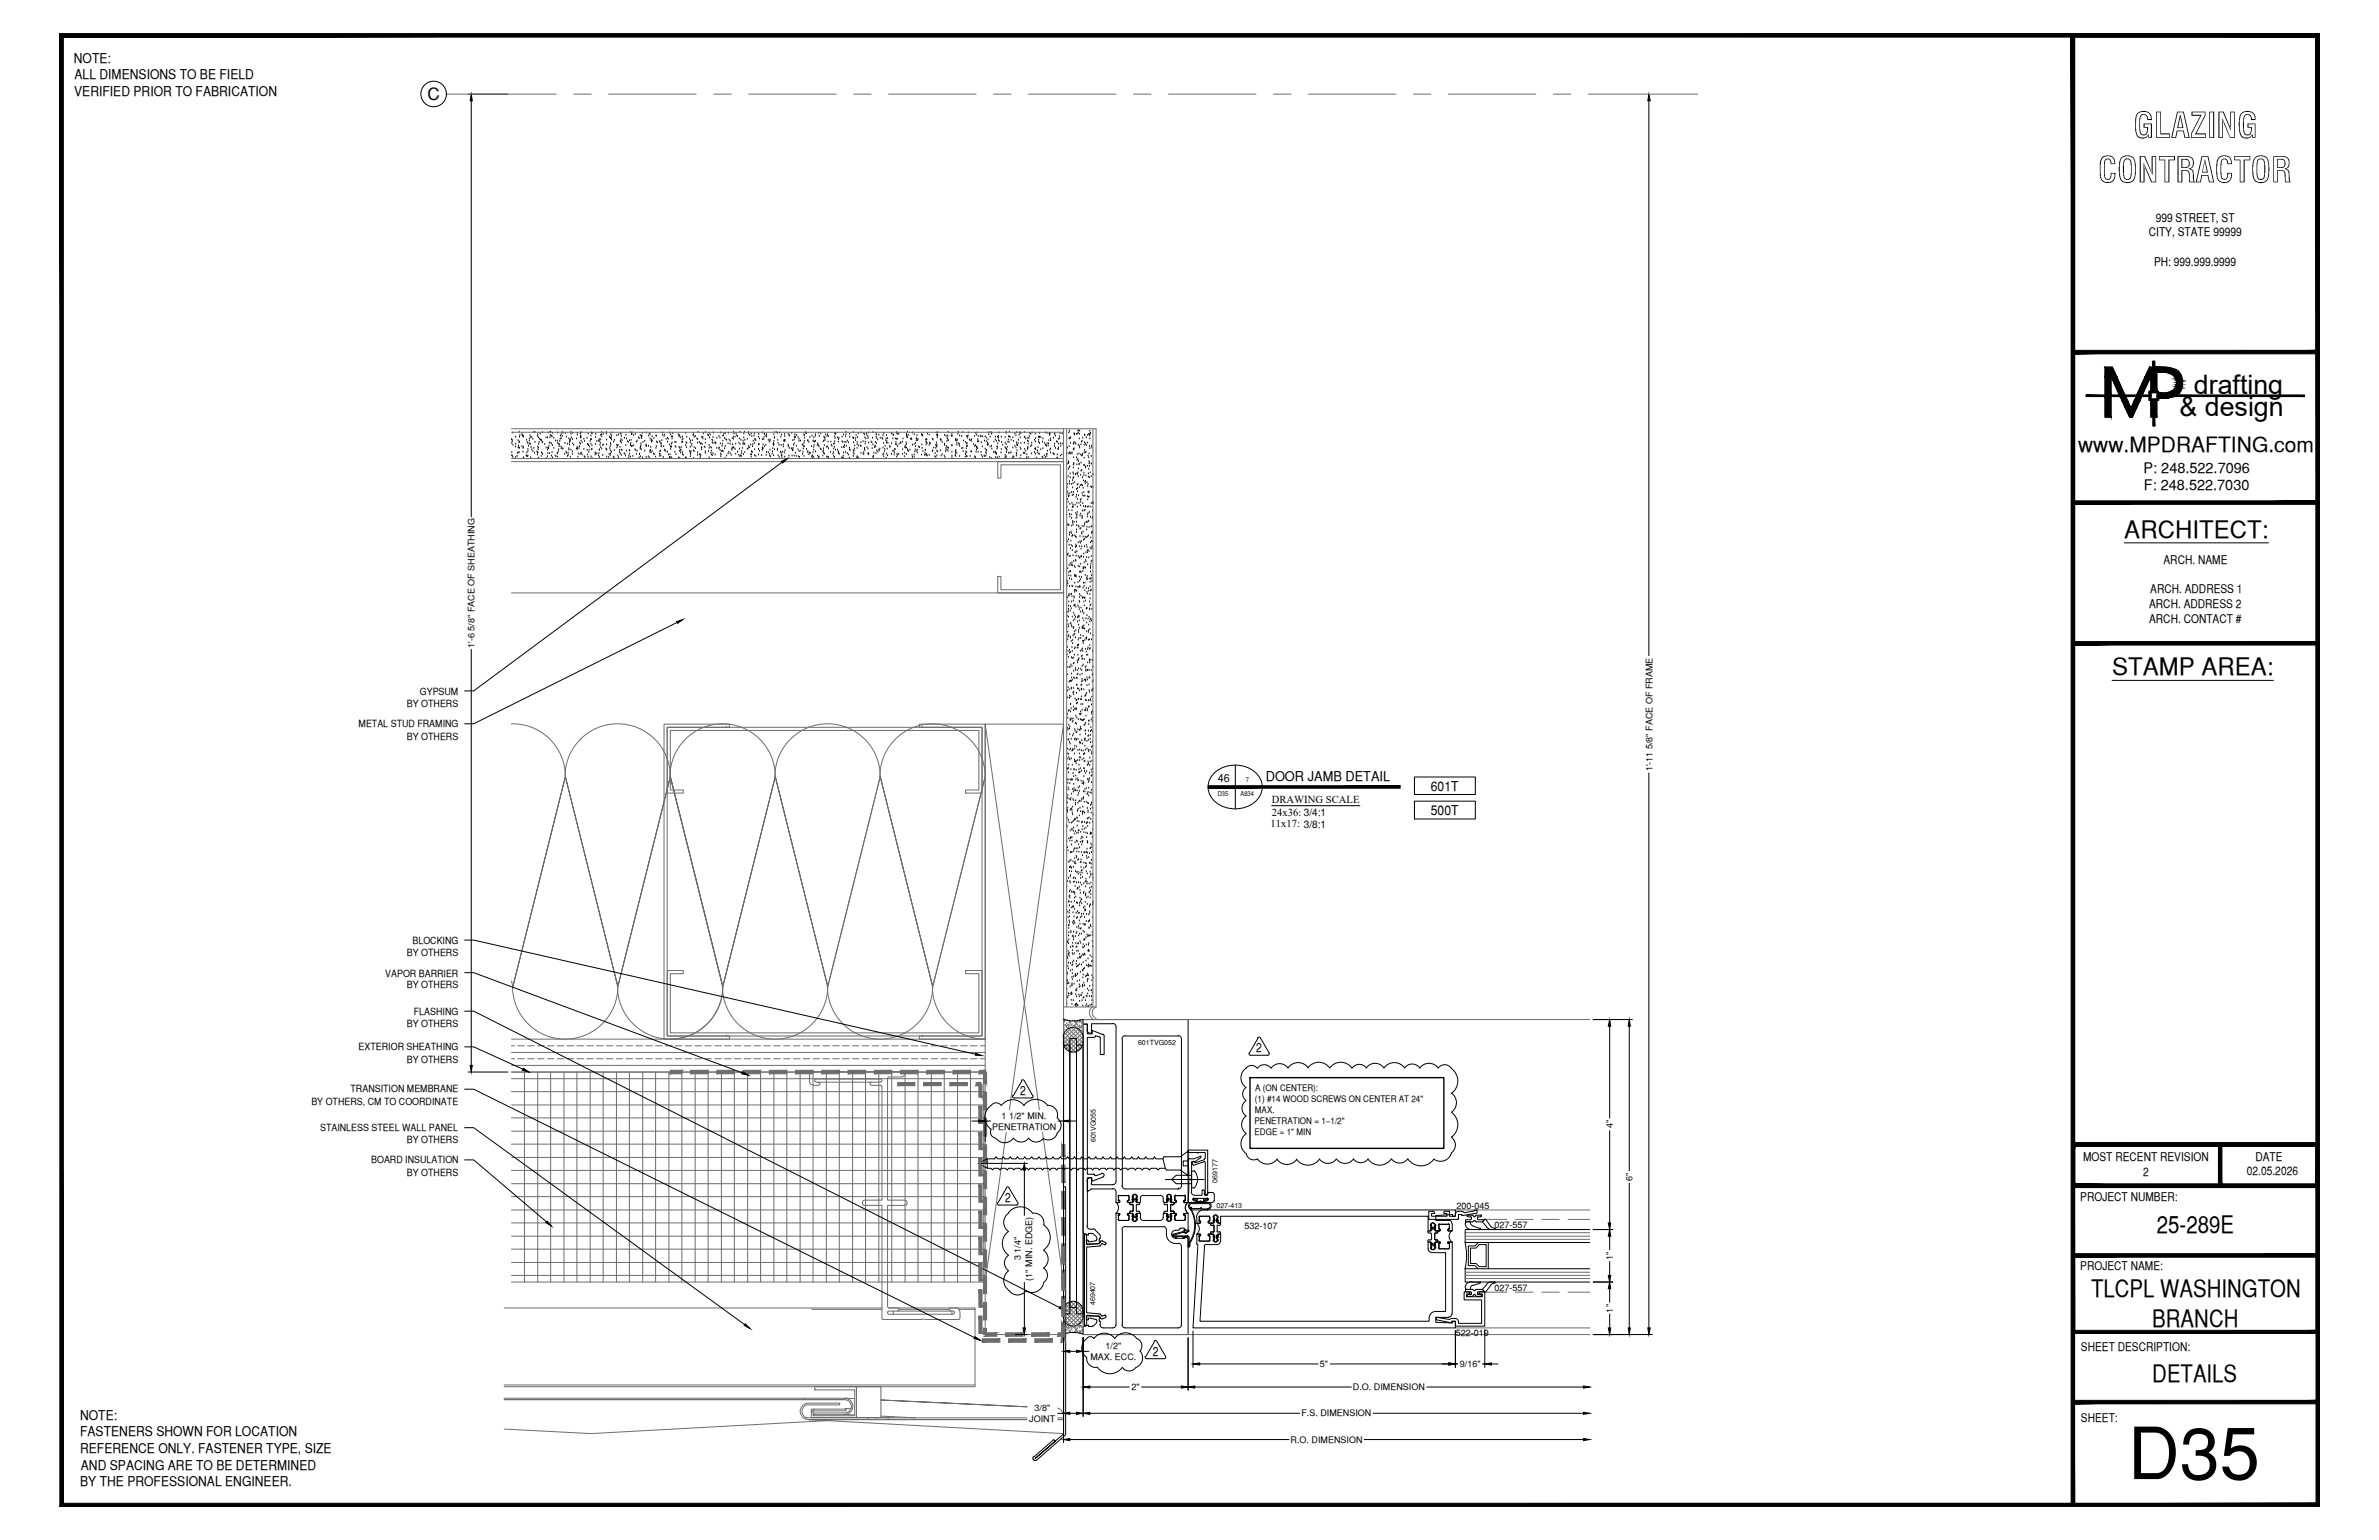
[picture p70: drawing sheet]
<svg xmlns="http://www.w3.org/2000/svg" width="432mm" height="279mm" viewBox="0 0 432 279" stroke-linecap="round" stroke-linejoin="round" font-family="sans-serif">
<defs><g id="words">
<text font-size="13.1" x="386.2" y="268.4">D35</text>
<g font-size="6.3">
<text x="387.2" y="25">GLAZING</text>
<text x="380.8" y="33.1">CONTRACTOR</text>
</g>
<g font-size="4.9">
<text x="398.2" y="71.5">drafting</text>
<text x="395.6" y="75.5">&amp; design</text>
</g>
<g font-size="4.4">
<text x="385.6" y="97.5">ARCHITECT:</text>
<text x="383.3" y="122.5">STAMP AREA:</text>
<text x="391.5" y="223.7">25-289E</text>
<text x="379.5" y="235.4">TLCPL WASHINGTON</text>
<text x="390.7" y="240.7">BRANCH</text>
<text x="390.7" y="250.7">DETAILS</text>
</g>
<text font-size="3.8" x="377.2" y="82">www.MPDRAFTING.com</text>
<text font-size="3.1" x="77.6" y="18.2">C</text>
<g font-size="2.6">
<text x="389.1" y="85.8">P: 248.522.7096</text>
<text x="389.1" y="89">F: 248.522.7030</text>
</g>
<g font-size="2.4">
<text x="13.4" y="11.4">NOTE:</text>
<text x="13.5" y="17.4">VERIFIED PRIOR TO FABRICATION</text>
<text x="13.5" y="14.4">ALL DIMENSIONS TO BE FIELD</text>
<text x="229.7" y="141.7">DOOR JAMB DETAIL</text>
<text x="259.7" y="143.4">601T</text>
<text x="259.7" y="147.8">500T</text>
<text x="14.5" y="257.6">NOTE:</text>
<text x="14.5" y="260.6">FASTENERS SHOWN FOR LOCATION</text>
<text x="14.5" y="263.7">REFERENCE ONLY. FASTENER TYPE, SIZE</text>
<text x="14.5" y="269.6">BY THE PROFESSIONAL ENGINEER.</text>
<text x="14.7" y="266.6">AND SPACING ARE TO BE DETERMINED</text>
</g>
<g font-size="2.3">
<text x="228" y="190.9">2</text>
<text x="185.2" y="198.7">2</text>
<text x="182.4" y="218.1">2</text>
<text x="209.2" y="246">2</text>
</g>
<g font-size="2.2">
<text x="391.3" y="40.2">999 STREET, ST</text>
<text x="390" y="42.9">CITY, STATE 99999</text>
<text x="391" y="48.2">PH: 999.999.9999</text>
<text x="390.3" y="107.6">ARCH. ADDRESS 1</text>
<text x="392.7" y="102.3">ARCH. NAME</text>
<text x="390.1" y="110.3">ARCH. ADDRESS 2</text>
<text x="390.1" y="113">ARCH. CONTACT #</text>
<text x="378.1" y="210.6">MOST RECENT REVISION</text>
<text x="389" y="213.3">2</text>
<text x="407.8" y="213.2">02.05.2026</text>
<text x="409.4" y="210.6">DATE</text>
<text x="377.6" y="217.8">PROJECT NUMBER:</text>
<text x="377.6" y="230.4">PROJECT NAME:</text>
<text x="377.7" y="245.2">SHEET DESCRIPTION:</text>
<text x="377.7" y="257.9">SHEET:</text>
</g>
<text font-size="2" x="221" y="141.9">46</text>
<g font-size="1.9">
<text x="230.8" y="145.7">DRAWING SCALE</text>
<text x="230.8" y="148">24x36: 3/4:1</text>
<text x="230.6" y="150.1">11x17: 3/8:1</text>
</g>
<g font-size="1.8">
<text x="65.1" y="132">METAL STUD FRAMING</text>
<text x="73.9" y="128.2">BY OTHERS</text>
<text x="76.2" y="126">GYPSUM</text>
<text x="73.9" y="134.2">BY OTHERS</text>
<text x="73.9" y="173.4">BY OTHERS</text>
<text x="74.9" y="171.3">BLOCKING</text>
<text x="69.9" y="177.2">VAPOR BARRIER</text>
<text x="73.9" y="179.3">BY OTHERS</text>
<text x="75.1" y="184.1">FLASHING</text>
<text x="65.1" y="190.6">EXTERIOR SHEATHING</text>
<text x="73.9" y="186.3">BY OTHERS</text>
<text x="73.9" y="192.8">BY OTHERS</text>
<text x="56.5" y="200.4">BY OTHERS, CM TO COORDINATE</text>
<text x="63.6" y="198.2">TRANSITION MEMBRANE</text>
<text x="58.1" y="205.2">STAINLESS STEEL WALL PANEL</text>
<text x="73.9" y="207.5">BY OTHERS</text>
<text x="67.4" y="211.1">BOARD INSULATION</text>
<text x="73.9" y="213.3">BY OTHERS</text>
</g>
<g font-size="1.6">
<text x="86.1" y="117.5" transform="rotate(-90 86.1 117.5)">1'-6 5/8&quot; FACE OF SHEATHING</text>
<text x="299.9" y="140" transform="rotate(-90 299.9 140)">1'-11 5/8&quot; FACE OF FRAME</text>
<text x="227.8" y="198">A (ON CENTER):</text>
<text x="181.8" y="203">1 1/2&quot; MIN.</text>
<text x="227.7" y="204">PENETRATION = 1­1/2&quot;</text>
<text x="227.8" y="200">(1) #14 WOOD SCREWS ON CENTER AT 24&quot;</text>
<text x="227.8" y="201.9">MAX.</text>
<text x="180.1" y="205">PENETRATION</text>
<text x="227.7" y="206">EDGE = 1&quot; MIN</text>
<text x="292.7" y="204.7" transform="rotate(-90 292.7 204.7)">4&quot;</text>
<text x="296.3" y="214.2" transform="rotate(-90 296.3 214.2)">6&quot;</text>
<text x="264.4" y="219.3">200-045</text>
<text x="225.9" y="222.9">532-107</text>
<text x="271.3" y="222.8">027-557</text>
<text x="185.3" y="228.7" transform="rotate(-90 185.3 228.7)">3 1/4&quot;</text>
<text x="187.3" y="232.3" transform="rotate(-90 187.3 232.3)">(1&quot; MIN. EDGE)</text>
<text x="292.7" y="228.6" transform="rotate(-90 292.7 228.6)">1&quot;</text>
<text x="271.3" y="234.2">027-557</text>
<text x="292.7" y="238.1" transform="rotate(-90 292.7 238.1)">1&quot;</text>
<text x="200.7" y="244.8">1/2&quot;</text>
<text x="264.2" y="242.3">522-019</text>
<text x="197.9" y="246.8">MAX. ECC.</text>
<text x="239.6" y="248">5&quot;</text>
<text x="265" y="248">9/16&quot;</text>
<text x="187.8" y="256">3/8&quot;</text>
<text x="205.4" y="252.2">2&quot;</text>
<text x="236.2" y="257">F.S. DIMENSION</text>
<text x="245.6" y="252.2">D.O. DIMENSION</text>
<text x="186.8" y="258">JOINT</text>
<text x="234.3" y="261.7">R.O. DIMENSION</text>
</g>
<g font-size="1.3">
<text x="206.6" y="189.7">601TVG052</text>
<text x="198.9" y="207.3" transform="rotate(-90 198.9 207.3)">601VG055</text>
<text x="221" y="214.6" transform="rotate(-90 221 214.6)">069177</text>
<text x="220.8" y="219.2">027-413</text>
<text x="198.8" y="236.8" transform="rotate(-90 198.8 236.8)">469407</text>
</g>
<g font-size="1.2">
<text x="226.1" y="141.9">7</text>
<text x="221" y="144.5">D35</text>
<text x="225.2" y="144.5">A834</text>
</g>
</g></defs>
<!-- layer: SURROUNDING CONDITIONS -->
<g fill="none" stroke="#6c6c6c" stroke-width=".18">
<path d="M92.8 77.8h106.1v104.9h-5.9v-104.9M92.8 78.4h100.2M193.6 77.8v104.9M198.4 77.8v104.9M92.8 83.8h100.2M92.8 83.2h100.2M181.1 83.8h11.9v23.8h-11.9v-3h.6v2.4h10.8v-22.7h-10.8v2.4h-.6zM92.8 107.6h100.2M92.8 131.3a9.6 9.6 0 0 1 9.8 9.6M121.1 132h57.1v11.9h-2.9v-.6h2.4v-10.8h-56v10.8h2.3v.6h-2.9zM131.8 132h.6v-.6h-11.9v57.1h11.9v-.5h-.6M131.8 132h.1"/>
<path d="M131.8 132h-10.7v56h10.7M167.4 132h-.5v-.6h11.9v57.1h-11.9v-.5h.5M167.4 132h.1M167.4 132h10.8v56h-10.8M178.8 131.4h14.2v110.7h-14.2zM178.8 131.4l14.2 101.2M193 131.4l-14.2 101.2h-86M102.6 140.9a9.6 9.6 0 0 1 9.5-9.6 9.6 9.6 0 0 1 9.6 9.6M102.6 140.9l-9.5 38.1 9.5-38.1M121.6 140.9a9.6 9.6 0 0 1 9.6-9.6 9.6 9.6 0 0 1 9.5 9.6M121.7 140.9l-9.6 38.1 9.6-38.1M121.7 140.9l9.5 38.1"/>
<path d="M140.7 140.9a9.6 9.6 0 0 1 9.5-9.6 9.6 9.6 0 0 1 9.6 9.6l-9.6 38.1M140.7 140.9l-9.5 38.1 9.5-38.1M159.7 140.9a9.6 9.6 0 0 1 9.6-9.6 9.6 9.6 0 0 1 9.5 9.6l-9.5 38.1M92.8 178l.3 1M93 179a9.6 9.6 0 0 0 9.6 9.5 9.6 9.6 0 0 0 9.5-9.5M112.1 179a9.6 9.6 0 0 0 9.5 9.5 9.6 9.6 0 0 0 9.6-9.5 9.6 9.6 0 0 1-9.6 9.5M112.1 179l-9.5-38.1 9.5 38.1M121.1 176.1h2.9v.6h-2.3v10.7h56v-10.7h-2.4v-.6h2.9v11.9h-57.1zM131.1 179a9.6 9.6 0 0 0 9.6 9.5 9.6 9.6 0 0 0 9.5-9.5M131.2 179l-9.5-38.1 9.5 38.1M150.2 179a9.6 9.6 0 0 0 9.5 9.5 9.6 9.6 0 0 0 9.6-9.5M150.2 179l-9.5-38.1 9.5 38.1"/>
<path d="M169.2 179a9.6 9.6 0 0 0 9.6 9.5M169.3 179l-9.5-38.1 9.5 38.1M92.8 195.7h86M92.8 198.1h86M92.8 194.5h86M92.8 190.9h86M92.8 193.3h86M92.8 189.7h.6M92.8 192.1h.6M92.8 188.5h86M94 189.7h1.2M94 192.1h1.2"/>
<path d="M95.2 194.5v38.1M95.8 189.7h1.2M95.8 192.1h1.2M97.6 194.5v38.1M97.6 189.7h1.1M97.6 192.1h1.1M99.4 189.7h1.1M99.4 192.1h1.1M99.9 194.5v38.1M101.2 189.7h1.2M101.2 192.1h1.2M102.4 194.5v38.1"/>
<path d="M102.9 189.7h1.2M102.9 192.1h1.2M104.7 194.5v38.1M104.7 189.7h1.2M104.7 192.1h1.2M106.5 189.7h1.2M106.5 192.1h1.2M107.1 194.5v38.1M108.3 189.7h1.2M108.3 192.1h1.2M109.5 194.5v38.1M110 189.7h1.3"/>
<path d="M110 192.1h1.3M111.9 194.5v38.1M111.9 189.7h1.1M111.9 192.1h1.1M113.7 189.7h1.1M113.7 192.1h1.1M114.2 194.5v38.1M115.4 189.7h1.2M115.4 192.1h1.2M116.6 194.5v38.1M117.2 189.7h1.2M117.2 192.1h1.2"/>
<path d="M119 194.5v38.1M119 189.7h1.2M119 192.1h1.2M120.8 189.7h1.2M120.8 192.1h1.2M121.4 194.5v38.1M121.7 194.2v.6M122.6 189.7h1.2M122.6 192.1h1.2M123.8 194.5v38.1M124.3 189.7h1.2M124.3 192.1h1.2"/>
<path d="M126.2 194.5v38.1M126.2 189.7h1.1M126.2 192.1h1.1M128 189.7h1.1M128 192.1h1.1M128.5 194.5v38.1M129.7 189.7h1.2M129.7 192.1h1.2M130.9 194.5v38.1M131.5 189.7h1.2M131.5 192.1h1.2M131.8 188h.1"/>
<path d="M133.3 194.5v38.1M133.3 189.7h1.2M133.3 192.1h1.2M135.1 189.7h1.2M135.1 192.1h1.2M135.7 194.5v38.1M136.8 189.7h1.2M136.8 192.1h1.2M138 194.5v38.1M138.6 189.7h1.2M138.6 192.1h1.2M140.5 194.5v38.1"/>
<path d="M140.5 189.7h1.1M140.5 192.1h1.1M142.2 189.7h1.2M142.2 192.1h1.2M142.8 194.5v38.1M144 189.7h1.2M144 192.1h1.2M145.2 194.5v38.1M145.8 189.7h1.2M145.8 192.1h1.2M146.9 194.6l.2-.2h16.5a.48 .48 0 0 1 .5 .5 .48 .48 0 0 1-.5 .5h-2.3l-.2 .2v22.1h3a.48 .48 0 0 1 .6 .5 .48 .48 0 0 1-.6 .5h-3v18.4l.3 .2h1.5a.29 .29 0 0 1 .3 .3 .29 .29 0 0 1-.3 .3h-1.5a.29 .29 0 0 0-.3 .3 .29 .29 0 0 0 .3 .2h11.7a.27 .27 0 0 0 .1-.3 .27 .27 0 0 0-.2-.2h-.4l-.3-.2a.26 .26 0 0 1 0-.3 .26 .26 0 0 1 .3-.1h.9a.76 .76 0 0 1 .7 .8v1l-.1 .3h-13.9l-.1-.1v-20.6h-3.1a.48 .48 0 0 1-.5-.5 .48 .48 0 0 1 .5-.5h3.1v-20.6l-.1-.2h-1.8l-.2-.2a.26 .26 0 0 1 0-.2 .26 .26 0 0 1 .2-.2h1.6a.26 .26 0 0 0 .3-.3 .26 .26 0 0 0-.3-.2h-11.7a.29 .29 0 0 0-.2 .3 .29 .29 0 0 0 .2 .2h.4a.29 .29 0 0 1 .3 .3 .29 .29 0 0 1-.3 .3 1.82 1.82 0 0 1-1.4-.2l-.2-.4zM147.6 194.5v38.1"/>
<path d="M147.6 189.7h1.2M147.6 192.1h1.2M148.5 196.3h9.7M149.4 189.7h1.2M149.4 192.1h1.2M150 194.5v38.1M151.1 189.7h1.2M151.1 192.1h1.2M152.3 194.5v38.1M152.9 189.7h1.2M152.9 192.1h1.2M154.7 194.5v38.1"/>
<path d="M154.7 189.7h1.2M154.7 192.1h1.2M156.5 189.7h1.2M156.5 192.1h1.2M157.1 194.5v38.1M158.3 189.7h1.2M158.3 192.1h1.2M159.5 194.5v38.1M160.1 189.7h1.2M160.1 192.1h1.2M161.9 194.5v38.1M161.9 189.7h1.2"/>
<path d="M161.9 192.1h1.2M163.6 189.7h1.2M163.6 192.1h1.2M164.3 194.5v38.1M165.4 189.7h1.2M165.4 192.1h1.2M166.6 194.5v38.1M167.2 189.7h1.2M167.2 192.1h1.2M167.4 188h.1M169 194.5v38.1M169 189.7h1.2"/>
<path d="M169 192.1h1.2M170.8 189.7h1.2M170.8 192.1h1.2M171.4 194.5v38.1M172.6 189.7h1.2M172.6 192.1h1.2M173.8 194.5v38.1M174.4 189.7h1.2M174.4 192.1h1.2M176.1 194.5v38.1M176.1 189.7h1.3M176.1 192.1h1.3"/>
<path d="M177.9 189.7h.9M177.9 192.1h.9M178.6 194.5v38.1M193 189.4l1.5 1.5M193 188l2.7 2.6M193.2 187.4l3 2.9M193.5 186.9l2.9 3M193.9 186.6l2.7 2.7M194.4 186.5l-1.4 1.4M194.5 186.4l2.1 2.1M195.2 186.5l-2.2 2.2 2.2 2.2 1.3-1.4M195.3 186.5l1.2 1.2"/>
<path d="M195.7 186.7l-2.7 2.7M196.1 187l-2.9 2.9M196.4 187.5l-2.9 2.9M196.6 188l-2.7 2.7M196.6 188.8l-2.2 2.1M198.3 182.7a1.3 1.3 0 0 0 0 2.1M199 182.7a1.11 1.11 0 0 0-.8 1 1.11 1.11 0 0 0 .8 1.1M92.8 200.5h86M92.8 202.8h86M92.8 205.2h86M92.8 207.6h86M92.8 210h86"/>
<path d="M92.8 212.3h86M92.8 214.8h86M92.8 217.1h86M92.8 219.5h86M91.5 237.3h68.6M92.8 221.9h86M92.8 224.3h86M92.8 226.6h86M92.8 229h86M92.8 231.4h86M147.3 237.6h12.8M161.3 237.3h15.7v14.3h-85.5"/>
<path d="M162.1 237.9v.5M162.9 237.9h9.7M163.2 237.6h9.1M172.8 237.9v.5M174.1 237.6h2.9M192.7 226.2h.6M193 239.2l1.4 1.4M193 237.7l2.7 2.7M193.2 237.2l2.9 2.8M193.5 236.7l2.9 2.9M193.9 236.4l2.7 2.7M194.4 236.2l2.2 2.1"/>
<path d="M194.5 236.2l-1.5 1.5M195.7 236.5l-2.7 2.6M196.2 236.8l-3 2.9M196.4 237.2l-2.9 2.9M196.5 237.6l-1.3-1.4-2.2 2.2 2.2 2.2M196.5 239.3l-1.2 1.2M196.6 237.8l-2.7 2.6M196.6 238.6l-2.1 2M91.5 253.7h62.2M91.5 251.3h85.5M146.2 253.7l-.3 .2M146.3 257.2l-.2 .2"/>
<path d="M147.8 255.7l-.5 .5M147.9 251.6h7.5v5.6h-8.1v-1.5h6.3l-.1 .3h-5.9v.9h7.5v-4.7h-7.2zM150.1 257.7l-42.8 2.4-15.8-.8M153.4 253.9h-61.9h61.9a1.21 1.21 0 0 1 1.2 1.2 1.21 1.21 0 0 1-1.2 1.2h-5.7v.4h5.5M153.4 255.5l1.1 .1M155.1 253.7h-1.7a1.46 1.46 0 0 1 1.4 1.5 1.46 1.46 0 0 1-1.6 1.4l1.9 .1M155.4 251.6h4.5v5.6h-4.5zM157.7 257.2l-.3 .4M159.9 256.9l6.3 .3M161.3 257.2l-.3 .4M162.2 257l-3.4 .2M191.2 255.5l-31.3-1.5 31.3 1.5a1.46 1.46 0 0 1 1.8 1.7"/>
<path d="M193 257.2h-46.3a1.18 1.18 0 0 1-1.2-1.1 1.18 1.18 0 0 1 1.2-1.2h5.7v-.3h-5.7a1.49 1.49 0 0 0-1.5 1.5 1.49 1.49 0 0 0 1.5 1.5h46.3h-46.3l46.3 2.5"/>
</g>
<g fill="none" stroke="#000" stroke-width=".18">
<path d="M92.8 79.8h.1M93 79.9h.1M93.1 78.5h.1M93.6 79.3h.1M94 79.9h.1M94.2 78.4h.1M94.3 79.3h.1M94.4 79h.1M94.7 78.8h.1M94.8 79.1h.1M94.9 79.1h.1M94.9 79.2h.1"/>
<path d="M95 79.3h.1M95.6 79.9h.1M96.1 79.6h.1M96.2 79.1h.1M96.3 79.4h.1M96.5 79.4h.1M96.7 79.7h.1M96.9 78.5h.1M97.1 78.4h.1M97.5 79.2h.1M97.6 78.9h.1M97.7 79.4h.1"/>
<path d="M97.9 79.7h.1M98 78.7h.1M98.1 79.8h.1M98.2 79.9h.1M98.3 79.9h.1M98.5 78.5h.1M99.1 79.4h.1M99.4 79.4h.1M99.5 78.5h.1M99.8 78.5h.1M99.8 79.4h.1M99.9 79h.1"/>
<path d="M99.9 78.4h.1M100.1 79.1h.1M100.2 79.2h.1M100.3 78.6h.1M100.5 79.5h.1M101.2 78.5h.1M101.7 79.7h.1M101.7 79.1h.1M101.9 79.6h.1M101.9 78.9h.1M102 79.2h.1M102 78.5h.1"/>
<path d="M102.2 78.6h.1M102.6 78.6h.1M102.8 79.3h.1M103.3 79.6h.1M103.4 79.9h.1M103.5 79.8h.1M103.6 78.8h.1M103.6 78.4h.1M103.7 79.4h.1M103.9 79.8h.1M103.9 78.6h.1M104.6 79.6h.1"/>
<path d="M104.8 78.9h.1M104.8 78.6h.1M105.3 78.7h.1M105.3 79.4h.1M105.3 79.2h.1M105.4 79.1h.1M105.5 78.5h.1M105.5 79.4h.1M106 79.7h.1M106.6 79.5h.1M106.7 78.7h.1M107.2 79.8h.1"/>
<path d="M107.3 79.1h.1M107.3 78.5h.1M107.4 79.8h.1M107.4 78.7h.1M108.1 79.4h.1M108.1 78.8h.1M108.8 79.8h.1M109 79.8h.1M109 79h.1M109.2 78.9h.1M109.2 78.5h.1M109.2 79.2h.1"/>
<path d="M109.5 78.8h.1M110 78.7h.1M110.1 79.8h.1M110.1 78.5h.1M110.6 79.3h.1M110.7 79.4h.1M110.8 79.6h.1M110.9 78.9h.1M110.9 79.5h.1M111 79.1h.1M111 79.8h.1M111.1 78.5h.1"/>
<path d="M111.5 79.9h.1M112 79.1h.1M112.3 78.9h.1M112.6 78.7h.1M112.7 79.8h.1M112.7 78.8h.1M112.8 79.2h.1M112.9 79.9h.1M113.3 79.5h.1M113.6 78.9h.1M113.7 79.6h.1M114.2 79.9h.1"/>
<path d="M114.4 78.5h.1M114.6 79.9h.1M114.6 78.8h.1M114.7 78.9h.1M114.7 78.5h.1M115 79h.1M115.3 78.8h.1M115.9 79.4h.1M116 79.6h.1M116.2 79.1h.1M116.4 79.1h.1M116.4 79.4h.1"/>
<path d="M116.5 79.6h.1M116.5 79.2h.1M116.6 78.6h.1M117.3 78.5h.1M117.7 79.1h.1M117.9 78.7h.1M118 79.6h.1M118 78.9h.1M118.2 79.9h.1M118.3 79.8h.1M118.4 79.2h.1M118.7 79.6h.1"/>
<path d="M119.1 79.1h.1M120.1 79.9h.1M120.3 78.9h.1M120.3 78.5h.1M120.5 79.2h.1M120.6 78.9h.1M120.9 79.7h.1M121.2 79.5h.1M121.3 79.7h.1M121.5 78.5h.1M121.7 78.9h.1M121.9 79.2h.1"/>
<path d="M122 79.6h.1M122 79.2h.1M122.1 78.7h.1M123.1 78.9h.1M123.3 79.2h.1M123.3 79h.1M123.4 79.1h.1M123.6 79.4h.1M123.8 79.9h.1M123.9 79.3h.1M124 79.7h.1M124.5 78.6h.1"/>
<path d="M124.7 79.3h.1M125.2 79.7h.1M125.7 79.9h.1M125.8 79h.1M125.9 78.6h.1M125.9 79h.1M126 79.4h.1M126.2 79.2h.1M126.5 79.6h.1M126.6 79.8h.1M126.7 78.4h.1M127.4 79.4h.1"/>
<path d="M127.6 79.6h.1M127.6 79.3h.1M127.7 78.7h.1M128 79.8h.1M128.1 78.5h.1M128.5 78.9h.1M128.6 79.1h.1M128.7 78.6h.1M128.8 79.4h.1M128.9 78.9h.1M129.2 79.8h.1M129.3 79.9h.1"/>
<path d="M129.4 79.4h.1M129.5 78.5h.1M130.1 79.5h.1M130.5 79.2h.1M130.7 79.5h.1M130.8 78.5h.1M131.2 79.1h.1M131.3 79.1h.1M131.4 78.7h.1M131.5 79.6h.1M131.6 78.7h.1M131.8 79.8h.1"/>
<path d="M131.9 79.9h.1M132.2 78.6h.1M132.3 79.8h.1M132.9 79.6h.1M133.1 79.7h.1M133.2 79.3h.1M133.2 78.4h.1M133.2 78.7h.1M133.4 79.3h.1M133.6 78.7h.1M133.7 79.1h.1M133.9 79.2h.1"/>
<path d="M134.2 79.6h.1M134.3 78.4h.1M134.5 79.9h.1M135 78.7h.1M135 79.4h.1M135.1 78.4h.1M135.2 79.9h.1M135.6 79.7h.1M135.8 78.5h.1M135.9 78.7h.1M136.1 79h.1M136.3 78.7h.1"/>
<path d="M136.5 79.2h.1M136.8 79.1h.1M136.9 78.7h.1M137 79.7h.1M137 79.8h.1M137.2 79.9h.1M137.7 79.3h.1M137.7 78.8h.1M137.9 79.6h.1M138.4 79.8h.1M138.4 78.5h.1M138.6 79.8h.1"/>
<path d="M138.7 79.4h.1M138.7 78.8h.1M139 79.1h.1M139.1 78.9h.1M139.1 79.2h.1M139.4 79.9h.1M139.8 79.8h.1M140.5 78.9h.1M140.5 79.5h.1M140.6 79.4h.1M140.7 78.5h.1M141 78.5h.1"/>
<path d="M141.1 78.6h.1M141.2 79.9h.1M141.5 78.5h.1M141.7 79.3h.1M141.9 78.9h.1M142.3 79.9h.1M142.4 79.9h.1M142.4 79.2h.1M142.4 78.8h.1M142.5 79.9h.1M143.1 78.8h.1M143.3 79h.1"/>
<path d="M143.3 79.1h.1M143.7 78.6h.1M143.9 79.9h.1M144.1 79.8h.1M144.2 79.4h.1M144.3 78.9h.1M144.3 79.2h.1M144.4 79.4h.1M144.6 79h.1M144.8 79.4h.1M145 79.7h.1M145.9 78.9h.1"/>
<path d="M146 79.1h.1M146 79.5h.1M146.2 78.5h.1M146.4 78.7h.1M146.6 79.9h.1M147 79.4h.1M147.4 79.1h.1M147.7 79.4h.1M148 79.2h.1M148 78.9h.1M148.6 78.6h.1M148.7 79.2h.1"/>
<path d="M149 78.7h.1M149.5 79.3h.1M149.7 79.4h.1M149.7 79.9h.1M149.7 79.5h.1M149.9 78.9h.1M150.1 79.2h.1M150.2 78.9h.1M150.4 79.2h.1M151.5 79.2h.1M151.5 78.7h.1M151.6 79.6h.1"/>
<path d="M151.6 78.8h.1M151.7 78.6h.1M152 79.4h.1M152.2 79.8h.1M152.3 79.5h.1M152.8 79.3h.1M153.1 78.9h.1M153.5 79.2h.1M153.5 78.4h.1M153.5 78.9h.1M154.2 79.3h.1M154.2 78.8h.1"/>
<path d="M154.8 79.4h.1M154.9 78.5h.1M154.9 79.5h.1M154.9 79.6h.1M155.3 79.9h.1M155.3 79.6h.1M155.4 79h.1M155.6 79.4h.1M155.8 78.7h.1M156.3 78.5h.1M156.8 78.7h.1M156.9 78.9h.1"/>
<path d="M157 79.4h.1M157.2 79.6h.1M157.3 78.7h.1M157.4 79h.1M157.5 79.2h.1M157.5 79.6h.1M157.7 78.5h.1M158.4 79.5h.1M158.4 78.5h.1M159 78.6h.1M159 79.3h.1M159.1 78.9h.1"/>
<path d="M159.1 79.6h.1M159.3 79.8h.1M159.5 78.9h.1M159.8 79.5h.1M160.1 79.5h.1M160.2 79.7h.1M160.3 79.1h.1M160.4 78.7h.1M160.8 79.9h.1M160.8 79.6h.1M160.9 79h.1M161.1 79.6h.1"/>
<path d="M161.8 78.7h.1M162.1 79.6h.1M162.1 78.9h.1M162.2 79h.1M162.5 79.6h.1M162.7 79.7h.1M162.8 78.5h.1M162.8 78.7h.1M162.9 79.7h.1M162.9 78.8h.1M163.1 78.7h.1M163.9 79.6h.1"/>
<path d="M164.5 78.8h.1M164.5 79.1h.1M164.6 79.4h.1M164.6 79h.1M164.7 78.4h.1M164.7 79.4h.1M164.8 79h.1M165.2 79.7h.1M165.4 79.6h.1M165.5 79.8h.1M165.6 78.5h.1M165.9 78.9h.1"/>
<path d="M166.3 79.6h.1M166.4 79.6h.1M166.4 79.1h.1M166.5 79.9h.1M166.6 79.8h.1M167.3 78.9h.1M167.4 79.1h.1M167.4 78.9h.1M168 79.8h.1M168.1 79.8h.1M168.2 79.8h.1M168.3 78.7h.1"/>
<path d="M168.7 78.9h.1M169.2 79.7h.1M169.4 79.8h.1M169.9 78.5h.1M170.1 79h.1M170.1 79.4h.1M170.1 78.9h.1M170.1 79.1h.1M170.2 79.1h.1M170.2 78.5h.1M170.7 79.8h.1M170.8 79.9h.1"/>
<path d="M171.4 79h.1M171.7 79.1h.1M171.9 79.4h.1M172 79.7h.1M172 79.1h.1M172.1 78.4h.1M172.1 79.9h.1M172.7 79.1h.1M172.8 79.1h.1M172.8 78.6h.1M172.8 79.2h.1M173.4 79.9h.1"/>
<path d="M173.5 79.9h.1M173.5 79.7h.1M173.7 79.8h.1M173.9 78.8h.1M173.9 78.4h.1M174.2 79.1h.1M174.6 79.2h.1M174.8 78.5h.1M175.4 79.2h.1M175.6 79.2h.1M175.6 79.5h.1M175.7 79.1h.1"/>
<path d="M175.8 78.5h.1M176 79.8h.1M176.1 79.9h.1M176.3 79.8h.1M176.9 79.2h.1M177 78.6h.1M177.2 78.9h.1M177.4 78.5h.1M177.5 79.8h.1M177.5 79.2h.1M177.9 79.1h.1M178.1 79.2h.1"/>
<path d="M178.3 79.2h.1M178.8 79.2h.1M179 79.5h.1M179.3 79.8h.1M179.5 78.9h.1M179.5 78.5h.1M179.7 79.3h.1M179.9 78.5h.1M180 78.7h.1M180 78.6h.1M180.7 79.8h.1M180.7 79.3h.1"/>
<path d="M181 79.3h.1M181.2 79.5h.1M181.2 79.2h.1M181.2 79.9h.1M181.4 78.5h.1M181.7 79.3h.1M182.4 79.4h.1M182.6 78.4h.1M182.6 78.6h.1M183 79.8h.1M183.1 79.2h.1M183.2 78.4h.1"/>
<path d="M183.2 79.2h.1M183.3 79.4h.1M183.5 79.9h.1M183.8 79.4h.1M184.2 78.7h.1M184.4 79.1h.1M184.5 78.5h.1M184.8 79.9h.1M185 78.9h.1M185 78.5h.1M185.2 79.4h.1M185.2 78.5h.1"/>
<path d="M185.3 78.7h.1M185.9 78.5h.1M185.9 79.4h.1M186 79.3h.1M186.2 79.6h.1M186.6 79.5h.1M186.8 79.6h.1M186.8 79.2h.1M186.9 78.6h.1M187.1 78.8h.1M187.3 78.5h.1M187.8 79.9h.1"/>
<path d="M187.9 78.7h.1M188 79.6h.1M188.5 79.3h.1M188.5 79.9h.1M188.6 79.4h.1M188.7 78.6h.1M188.7 79.3h.1M188.9 79.4h.1M189.3 79.6h.1M189.8 78.5h.1M190.1 78.6h.1M190.4 79.9h.1"/>
<path d="M190.4 78.7h.1M190.5 79h.1M190.6 78.6h.1M190.6 78.8h.1M190.7 79.6h.1M190.7 79.9h.1M191.2 79.5h.1M191.4 78.8h.1M191.5 78.7h.1M191.6 79.1h.1M192.1 79.7h.1M192.3 79.6h.1"/>
<path d="M192.3 79.2h.1M192.4 78.7h.1M192.8 78.7h.1M194 78.5h.1M194.1 79.6h.1M194.1 78.2h.1M194.3 79.5h.1M194.3 79.4h.1M194.9 78.7h.1M195 78.9h.1M195 78.8h.1M195.4 78.8h.1"/>
<path d="M195.5 78.7h.1M195.6 78.2h.1M195.7 78.6h.1M195.8 78.1h.1M195.9 79.6h.1M195.9 78.8h.1M196 78.2h.1M196.5 79.5h.1M196.8 78.9h.1M196.9 79h.1M197.2 79.4h.1M197.4 79h.1"/>
<path d="M197.6 78.8h.1M197.7 78.9h.1M197.8 78.2h.1M197.8 79.6h.1M197.8 79.1h.1M197.9 78.7h.1M197.9 78.6h.1M92.9 82.1h.1M92.9 80.5h.1M92.9 82.7h.1M93 80.1h.1M93 82.7h.1"/>
<path d="M93.1 80.8h.1M93.1 83h.1M93.6 83h.1M93.6 81.1h.1M93.6 80.6h.1M93.9 82.8h.1M93.9 82.2h.1M94 81.3h.1M94 82.2h.1M94.1 80.9h.1M94.2 80.3h.1M94.2 81.2h.1"/>
<path d="M94.2 82.1h.1M94.3 80.2h.1M94.3 81.3h.1M94.7 81h.1M94.9 81.3h.1M94.9 82h.1M95 83.1h.1M95 81.2h.1M95.5 82.7h.1M95.6 82.2h.1M95.6 82.8h.1M95.7 80.3h.1"/>
<path d="M95.7 82.9h.1M95.8 81.9h.1M95.8 81.5h.1M95.8 80.5h.1M95.8 82.7h.1M95.9 81h.1M96.1 80h.1M96.1 80.5h.1M96.3 80.6h.1M96.3 83.1h.1M96.4 81.2h.1M96.5 81.6h.1"/>
<path d="M96.7 81.9h.1M96.9 81.3h.1M97 82.2h.1M97.1 80.3h.1M97.5 82h.1M97.5 82.5h.1M97.6 82.2h.1M97.6 81.1h.1M97.6 82.1h.1M97.7 81.6h.1M97.7 83.1h.1M97.7 81.3h.1"/>
<path d="M97.8 80.6h.1M97.9 80.3h.1M98.2 82.8h.1M98.3 82.2h.1M98.4 82.2h.1M98.4 80.3h.1M98.5 80.3h.1M98.5 82.5h.1M98.9 80.6h.1M99.1 83.2h.1M99.1 81.3h.1M99.4 82.9h.1"/>
<path d="M99.4 81.7h.1M99.4 82.3h.1M99.4 81.3h.1M99.6 81.3h.1M99.6 81.4h.1M99.6 81h.1M99.7 80.4h.1M99.8 82.3h.1M99.8 80.4h.1M100.1 80.5h.1M100.1 82.7h.1M100.2 82.1h.1"/>
<path d="M100.3 80.8h.1M100.3 83.1h.1M100.5 81.3h.1M100.8 82.7h.1M100.8 80h.1M100.9 82.9h.1M101.2 82.4h.1M101.2 80h.1M101.2 82.2h.1M101.2 80.4h.1M101.2 82.9h.1M101.3 82h.1"/>
<path d="M101.4 81.6h.1M101.4 80.6h.1M101.5 81h.1M101.5 80.7h.1M101.6 80.1h.1M101.9 81.4h.1M101.9 81.1h.1M102 81.4h.1M102.2 81.5h.1M102.5 82.4h.1M102.6 80.5h.1M102.7 82h.1"/>
<path d="M102.9 82.2h.1M103 80.6h.1M103 82.8h.1M103.1 82.6h.1M103.1 82.2h.1M103.3 81.4h.1M103.3 81.7h.1M103.4 80.7h.1M103.4 80.3h.1M103.5 80.1h.1M103.5 82.9h.1M103.6 81.7h.1"/>
<path d="M103.9 82.4h.1M103.9 82h.1M103.9 80.5h.1M104.1 80.8h.1M104.6 81.5h.1M104.7 81.4h.1M104.8 81.2h.1M104.8 81.5h.1M104.9 82.9h.1M105 82.4h.1M105.1 81.3h.1M105.2 81h.1"/>
<path d="M105.2 80.4h.1M105.3 82.5h.1M105.3 80.6h.1M105.5 80h.1M105.5 82.2h.1M105.7 80.3h.1M105.7 82.5h.1M106 81.5h.1M106 82.9h.1M106.1 80.1h.1M106.2 83h.1M106.6 81.7h.1"/>
<path d="M106.6 82.5h.1M106.7 80.6h.1M106.7 80.7h.1M106.7 83h.1M106.8 80.8h.1M106.9 82h.1M106.9 81.7h.1M107 81.1h.1M107.1 80.1h.1M107.3 80.6h.1M107.3 82.9h.1M107.4 81.6h.1"/>
<path d="M107.4 80.9h.1M107.4 83.1h.1M107.4 81.5h.1M108 82.5h.1M108 82.2h.1M108.1 80.6h.1M108.1 82.3h.1M108.3 80.1h.1M108.3 82.4h.1M108.6 82.7h.1M108.6 80h.1M108.7 82.3h.1"/>
<path d="M108.8 81.6h.1M108.8 81.7h.1M108.8 80.1h.1M108.8 83h.1M108.9 80.8h.1M109 80.4h.1M109 81.2h.1M109.2 81.5h.1M109.4 82.6h.1M109.4 80.8h.1M109.5 80.7h.1M110 81.5h.1"/>
<path d="M110.1 81.7h.1M110.1 80.7h.1M110.1 82.9h.1M110.1 81.6h.1M110.5 83h.1M110.6 82.4h.1M110.7 81.4h.1M110.7 82.7h.1M110.7 81h.1M110.8 80.5h.1M110.8 81.8h.1M110.8 82.4h.1"/>
<path d="M110.9 80.7h.1M111 82h.1M111.3 82.9h.1M111.4 80.2h.1M111.4 83.1h.1M111.5 81.7h.1M112 81.3h.1M112 80.8h.1M112.1 81h.1M112.1 82.7h.1M112.2 80.8h.1M112.3 83.1h.1"/>
<path d="M112.5 82.1h.1M112.5 81.7h.1M112.5 81.2h.1M112.6 80.1h.1M112.6 82.4h.1M112.8 80.4h.1M112.8 82.6h.1M112.8 81.7h.1M112.9 81.7h.1M113.3 82.3h.1M113.4 82.4h.1M113.5 82.7h.1"/>
<path d="M113.6 80.8h.1M113.7 81.9h.1M113.9 80.1h.1M114 80.3h.1M114.1 83.1h.1M114.2 82.7h.1M114.2 81.8h.1M114.2 82.4h.1M114.3 81.8h.1M114.4 80.8h.1M114.4 80.7h.1M114.4 82.9h.1"/>
<path d="M114.5 80.5h.1M114.6 81h.1M114.7 81h.1M114.9 82.8h.1M115 80.9h.1M115.3 81.6h.1M115.4 81.7h.1M115.5 80.2h.1M115.5 82.4h.1M115.6 81.9h.1M115.6 80h.1M116 83.1h.1"/>
<path d="M116.1 82.4h.1M116.2 81.5h.1M116.2 81.3h.1M116.3 82.9h.1M116.3 81.1h.1M116.3 80.9h.1M116.3 80.5h.1M116.4 81.6h.1M116.6 83.1h.1M116.7 80.3h.1M117 81.9h.1M117 80.1h.1"/>
<path d="M117.2 80.9h.1M117.3 80.8h.1M117.3 83h.1M117.3 81h.1M117.7 82.9h.1M117.7 81h.1M117.9 83.1h.1M118 82.1h.1M118 81.9h.1M118 81.8h.1M118 81.7h.1M118.1 81.2h.1"/>
<path d="M118.2 82.2h.1M118.2 80.2h.1M118.4 81.9h.1M118.4 80.1h.1M118.6 82.4h.1M118.7 82.5h.1M119 82.9h.1M119.1 81.3h.1M119.1 81h.1M119.2 80.2h.1M119.3 80.3h.1M119.8 82h.1"/>
<path d="M119.8 80.1h.1M119.8 82.8h.1M119.8 82.4h.1M119.8 80.2h.1M119.9 81.9h.1M120 80.5h.1M120 82.7h.1M120 80.9h.1M120 81.1h.1M120.4 83h.1M120.5 81h.1M120.6 81.7h.1"/>
<path d="M120.7 81.8h.1M120.8 81.9h.1M121.2 82h.1M121.2 80.2h.1M121.3 82.5h.1M121.5 83.1h.1M121.5 80.8h.1M121.5 83h.1M121.6 82.5h.1M121.7 81.5h.1M121.7 81.1h.1M121.8 83h.1"/>
<path d="M121.8 81.2h.1M121.9 81.1h.1M121.9 80.6h.1M121.9 83.1h.1M122 80.4h.1M122.5 82h.1M122.5 80.3h.1M122.6 81h.1M122.7 80.3h.1M122.7 82.5h.1M122.7 81.2h.1M123.2 83.1h.1"/>
<path d="M123.3 81.2h.1M123.3 81.9h.1M123.4 83.2h.1M123.4 81.3h.1M123.5 82.2h.1M123.6 81.8h.1M123.6 81.7h.1M123.6 81.2h.1M123.8 80.3h.1M123.9 82.1h.1M123.9 80.3h.1M123.9 82.5h.1"/>
<path d="M124 82.6h.1M124.5 80.8h.1M124.5 83.1h.1M124.5 80.3h.1M124.6 81.2h.1M124.7 80.5h.1M125.2 81.9h.1M125.3 82.2h.1M125.3 80.3h.1M125.3 82.9h.1M125.3 81.2h.1M125.3 82.5h.1"/>
<path d="M125.3 80h.1M125.4 81.9h.1M125.5 80.9h.1M125.6 80.6h.1M125.9 81.8h.1M125.9 83.2h.1M126 81.2h.1M126 81.9h.1M126.2 81.4h.1M126.6 82.2h.1M126.6 80.4h.1M126.6 82.6h.1"/>
<path d="M126.9 80.3h.1M126.9 82.5h.1M127.1 83.1h.1M127.1 80.6h.1M127.1 82.8h.1M127.2 82.5h.1M127.3 80.5h.1M127.3 81.6h.1M127.3 81.2h.1M127.4 81.3h.1M127.4 80.6h.1M127.8 81.1h.1"/>
<path d="M128 81.2h.1M128 82.2h.1M128 80.4h.1M128 82h.1M128.6 81.9h.1M128.7 81.3h.1M128.7 80.8h.1M128.7 83.1h.1M128.9 81.2h.1M129 82.2h.1M129.1 81.9h.1M129.2 81.3h.1"/>
<path d="M129.2 82.5h.1M129.3 80.3h.1M129.3 82.7h.1M129.4 82.3h.1M129.4 80.5h.1M129.8 80.3h.1M129.8 82.5h.1M129.8 80.4h.1M129.9 80.5h.1M130.1 81.3h.1M130.5 81.4h.1M130.6 81.3h.1"/>
<path d="M130.7 81.7h.1M130.7 80.5h.1M130.8 82.4h.1M130.8 82.9h.1M130.9 82.5h.1M130.9 81.9h.1M131.1 81h.1M131.1 80.6h.1M131.1 81.9h.1M131.2 80h.1M131.3 82h.1M131.5 81.4h.1"/>
<path d="M131.6 81h.1M131.6 83.2h.1M131.9 82.7h.1M132.1 82.4h.1M132.1 80.5h.1M132.3 82h.1M132.5 80.1h.1M132.5 82.3h.1M132.5 80.6h.1M132.7 82.6h.1M132.8 81.5h.1M132.8 81.7h.1"/>
<path d="M132.9 81.3h.1M133 80.7h.1M133.1 81.2h.1M133.2 81.3h.1M133.4 81.5h.1M133.5 82.4h.1M133.5 80.6h.1M133.9 82h.1M134.1 80.4h.1M134.1 82.6h.1M134.2 81.5h.1M134.3 80.6h.1"/>
<path d="M134.3 82.9h.1M134.4 82.7h.1M134.6 82.8h.1M134.6 82.3h.1M134.6 81.9h.1M134.7 81.3h.1M134.9 80.6h.1M134.9 80.4h.1M134.9 80h.1M134.9 82.5h.1M135.1 80.5h.1M135.2 82.1h.1"/>
<path d="M135.2 80.6h.1M135.6 81.5h.1M135.8 81.3h.1M135.9 81h.1M136.1 81.2h.1M136.3 82.5h.1M136.3 80.7h.1M136.3 82.9h.1M136.4 82.5h.1M136.4 82h.1M136.5 82h.1M136.5 82.1h.1"/>
<path d="M136.6 81h.1M136.7 80.6h.1M136.7 80.1h.1M137 81.6h.1M137 80.5h.1M137 82.7h.1M137.2 82.8h.1M137.7 82.5h.1M137.7 80.7h.1M137.7 81.5h.1M137.8 80.6h.1M137.9 81.9h.1"/>
<path d="M138.2 82.7h.1M138.4 81.7h.1M138.4 81.3h.1M138.5 80.7h.1M138.5 81.4h.1M138.7 81h.1M139 80.8h.1M139.1 82.6h.1M139.1 82.1h.1M139.4 82.1h.1M139.6 80.2h.1M139.6 82.4h.1"/>
<path d="M139.7 82.7h.1M139.8 81.7h.1M139.8 80h.1M139.8 82.9h.1M140.1 82.4h.1M140.2 82h.1M140.3 81.4h.1M140.3 80.6h.1M140.4 82.7h.1M140.4 80.8h.1M140.4 80.5h.1M140.5 80.1h.1"/>
<path d="M140.5 80.7h.1M140.6 81.6h.1M141.1 81.7h.1M141.1 81.5h.1M141.2 80.5h.1M141.2 82.7h.1M141.4 80.8h.1M141.4 83h.1M141.7 82h.1M141.8 82.7h.1M141.8 80.8h.1M141.8 82.2h.1"/>
<path d="M141.9 83h.1M141.9 82.6h.1M142 82h.1M142.2 81.1h.1M142.2 80.7h.1M142.3 80.1h.1M142.4 82.2h.1M142.4 80.1h.1M142.4 82.9h.1M142.5 81.8h.1M143.1 81h.1M143.1 80.8h.1"/>
<path d="M143.1 80.9h.1M143.2 82.7h.1M143.3 81.3h.1M143.6 81.4h.1M143.8 82.7h.1M143.8 81.5h.1M143.9 81.8h.1M143.9 81.7h.1M144 81.3h.1M144 80.8h.1M144.1 80.5h.1M144.1 82.7h.1"/>
<path d="M144.4 82.2h.1M144.5 82.8h.1M144.5 81h.1M144.8 81.6h.1M145 82.9h.1M145 81.9h.1M145 80.1h.1M145.1 83h.1M145.2 81.9h.1M145.3 80h.1M145.6 80.7h.1M145.7 82.4h.1"/>
<path d="M145.7 82h.1M145.7 80.8h.1M145.8 81.5h.1M145.9 82.8h.1M145.9 81h.1M145.9 80.5h.1M145.9 81.1h.1M146 80.1h.1M146.4 81.5h.1M146.6 81.9h.1M146.6 80h.1M146.6 82.2h.1"/>
<path d="M146.8 80.3h.1M146.8 82.5h.1M146.9 82.2h.1M147.1 82.3h.1M147.3 82.9h.1M147.3 81h.1M147.4 83.1h.1M147.5 82.7h.1M147.6 82.1h.1M147.6 80h.1M147.7 81.2h.1M147.7 81.7h.1"/>
<path d="M147.7 80.1h.1M147.7 83h.1M147.8 80.8h.1M147.8 80.2h.1M148 82h.1M148 80.1h.1M148.3 80.8h.1M148.4 80.5h.1M148.4 82.7h.1M148.6 80.8h.1M148.6 83.1h.1M148.7 82.9h.1"/>
<path d="M148.7 81.1h.1M148.9 81.5h.1M149 81.6h.1M149.4 82h.1M149.4 82.7h.1M149.4 80.1h.1M149.5 81.8h.1M149.5 81.4h.1M149.5 82.2h.1M149.5 80h.1M149.6 80.8h.1M149.7 82.4h.1"/>
<path d="M150.1 82.9h.1M150.1 81.2h.1M150.2 81.1h.1M150.2 82.9h.1M150.3 80.2h.1M150.4 81.4h.1M150.4 83.1h.1M150.7 82h.1M150.8 80.2h.1M150.9 80.8h.1M151 81h.1M151.2 82.4h.1"/>
<path d="M151.3 82.1h.1M151.3 81.5h.1M151.3 80.6h.1M151.3 82.8h.1M151.4 83h.1M151.4 81.2h.1M151.4 80.5h.1M151.5 80.1h.1M151.6 81.7h.1M152 81.7h.1M152.1 82.1h.1M152.1 80.2h.1"/>
<path d="M152.2 82h.1M152.2 82.3h.1M152.3 82.4h.1M152.8 83.1h.1M152.8 81.2h.1M152.8 80.1h.1M153 83.1h.1M153 80.3h.1M153 82.7h.1M153.1 82.2h.1M153.1 81.2h.1M153.2 81.2h.1"/>
<path d="M153.3 80.8h.1M153.4 80.3h.1M153.5 82.1h.1M153.5 80.3h.1M153.6 81h.1M153.8 80h.1M153.8 82.3h.1M154 80.3h.1M154 82.5h.1M154.2 83.1h.1M154.2 81.3h.1M154.2 81.6h.1"/>
<path d="M154.3 81.7h.1M154.9 82.2h.1M154.9 82.8h.1M154.9 81.8h.1M154.9 80.3h.1M155 81.9h.1M155 82.4h.1M155.1 81.5h.1M155.1 80.9h.1M155.6 83.1h.1M155.6 81.3h.1M155.6 80.6h.1"/>
<path d="M155.6 82.9h.1M155.6 80.3h.1M155.8 80.9h.1M155.8 83.1h.1M156.1 80.9h.1M156.3 82.2h.1M156.3 80.3h.1M156.3 81h.1M156.7 80.1h.1M156.7 82.4h.1M156.8 82.5h.1M156.8 82.1h.1"/>
<path d="M156.9 81.3h.1M156.9 81.5h.1M157 81.7h.1M157 80.6h.1M157 80.2h.1M157.4 81.2h.1M157.5 81.5h.1M157.5 82.4h.1M157.6 82.5h.1M157.7 82.3h.1M157.7 80.4h.1M158.1 80.2h.1"/>
<path d="M158.2 80.3h.1M158.3 81.4h.1M158.4 80.7h.1M158.4 82.9h.1M158.5 83.2h.1M158.6 82.8h.1M158.6 82.2h.1M158.7 81.2h.1M158.8 80.9h.1M158.9 80.3h.1M158.9 81.1h.1M159 82.3h.1"/>
<path d="M159.1 80.5h.1M159.1 81.8h.1M159.3 82h.1M159.5 81.7h.1M159.6 81.8h.1M159.7 81.5h.1M160.3 81.3h.1M160.3 82.5h.1M160.4 82.4h.1M160.4 80.5h.1M160.4 82.9h.1M160.5 81.9h.1"/>
<path d="M160.6 81.5h.1M160.7 81h.1M160.8 83.1h.1M160.9 82.4h.1M160.9 80.4h.1M161 80.1h.1M161 81.5h.1M161.1 82.7h.1M161.2 80.5h.1M161.5 81h.1M161.5 81.2h.1M161.8 82.4h.1"/>
<path d="M161.8 80.5h.1M162.1 81.9h.1M162.2 81.9h.1M162.3 82.5h.1M162.4 82.2h.1M162.4 81.5h.1M162.4 81.6h.1M162.6 80.6h.1M162.6 80.3h.1M162.8 80.7h.1M162.8 82.9h.1M162.8 82.5h.1"/>
<path d="M162.9 81h.1M162.9 82.6h.1M163.1 82.4h.1M163.2 80.6h.1M163.4 80.3h.1M163.5 80.5h.1M163.8 81.6h.1M163.8 80.2h.1M163.8 82.4h.1M164.1 82.9h.1M164.2 82.2h.1M164.2 81.2h.1"/>
<path d="M164.3 81.3h.1M164.3 80.9h.1M164.5 80.3h.1M164.5 82.5h.1M164.5 80.6h.1M164.5 81.3h.1M164.7 81.6h.1M164.8 81.8h.1M164.9 81.9h.1M165.2 81.7h.1M165.5 82.6h.1M165.6 80.8h.1"/>
<path d="M165.6 83h.1M165.9 82.5h.1M165.9 80.6h.1M165.9 82.9h.1M166.1 82h.1M166.1 81.6h.1M166.2 81h.1M166.2 80.5h.1M166.3 80h.1M166.3 81.9h.1M166.5 82.2h.1M166.6 81.7h.1"/>
<path d="M166.8 81.1h.1M166.9 81.2h.1M167.3 82.5h.1M167.3 80.7h.1M167.4 81.3h.1M167.5 81.9h.1M167.8 82.6h.1M167.9 82.2h.1M168 81.7h.1M168.1 80.7h.1M168.1 80.2h.1M168.1 82.4h.1"/>
<path d="M168.1 82.5h.1M168.1 80.3h.1M168.2 82.7h.1M168.3 80.5h.1M168.3 82.7h.1M168.7 82.6h.1M168.7 80.8h.1M168.7 80.4h.1M168.8 80.5h.1M169.2 81.9h.1M169.3 81.8h.1M169.5 81.3h.1"/>
<path d="M169.7 82.9h.1M169.7 82.3h.1M169.9 81.3h.1M169.9 80.8h.1M169.9 83h.1M169.9 81h.1M170 80.4h.1M170.1 82.7h.1M170.1 80.8h.1M170.1 81.1h.1M170.1 81.9h.1M170.2 82h.1"/>
<path d="M170.7 81.8h.1M170.8 82.7h.1M171 80.3h.1M171 82.5h.1M171.4 82.7h.1M171.4 80.8h.1M171.4 80.6h.1M171.5 83h.1M171.6 82h.1M171.7 81.7h.1M171.7 81.3h.1M171.8 81h.1"/>
<path d="M171.9 80.1h.1M171.9 81.7h.1M172 81.2h.1M172.1 81.9h.1M172.1 81.3h.1M172.8 82.7h.1M172.8 80.9h.1M172.8 80.8h.1M172.8 83.1h.1M172.8 82h.1M173.4 82.7h.1M173.4 81.9h.1"/>
<path d="M173.4 82.3h.1M173.5 81.7h.1M173.5 81.9h.1M173.5 82.8h.1M173.7 80.8h.1M173.7 80.4h.1M173.7 80h.1M173.7 82.2h.1M174 80.5h.1M174.1 80.6h.1M174.2 82.8h.1M174.2 81h.1"/>
<path d="M174.6 81.4h.1M174.8 81.3h.1M174.8 81.9h.1M174.9 80h.1M175.2 82.9h.1M175.3 82.4h.1M175.3 80.3h.1M175.3 82.5h.1M175.3 82h.1M175.4 81.4h.1M175.5 81h.1M175.5 80.6h.1"/>
<path d="M175.5 82.8h.1M175.5 82.1h.1M175.5 82.9h.1M175.5 80.5h.1M175.6 81h.1M176.1 82.8h.1M176.2 82h.1M176.3 80.1h.1M176.3 82h.1M176.7 80.6h.1M176.9 82.9h.1M176.9 81h.1"/>
<path d="M177 83.1h.1M177 80.8h.1M177.2 82h.1M177.2 81.7h.1M177.2 81.2h.1M177.3 81.1h.1M177.3 81.3h.1M177.4 80.1h.1M177.4 81.4h.1M177.5 82h.1M177.6 80.1h.1M178.1 82.1h.1"/>
<path d="M178.1 80.3h.1M178.1 82.6h.1M178.3 82.9h.1M178.3 81.1h.1M178.6 82.7h.1M178.7 80h.1M178.8 82.9h.1M178.8 81.5h.1M178.9 82.1h.1M178.9 82.7h.1M179 80.1h.1M179 82.4h.1"/>
<path d="M179 81.7h.1M179.1 81.8h.1M179.2 80.8h.1M179.3 80.4h.1M179.3 80.6h.1M179.4 80.7h.1M179.6 83h.1M179.7 81.1h.1M180 81h.1M180 83.2h.1M180 81.5h.1M180.3 82.1h.1"/>
<path d="M180.4 80.2h.1M180.6 82h.1M180.7 82h.1M180.7 83h.1M180.7 82.2h.1M180.8 82.4h.1M180.8 80.1h.1M180.8 82.3h.1M181 81.5h.1M181 81.1h.1M181 83.1h.1M181 81.2h.1"/>
<path d="M181.1 80.5h.1M181.4 80.1h.1M181.4 82.9h.1M181.7 82.2h.1M181.7 81.5h.1M181.8 80.3h.1M182 80.8h.1M182.4 83.1h.1M182.4 81.2h.1M182.4 80.4h.1M182.4 82.6h.1M182.6 83.1h.1"/>
<path d="M182.6 81.4h.1M182.6 80.6h.1M182.6 82.9h.1M182.7 82.1h.1M182.7 81.5h.1M182.8 81.7h.1M182.8 81.2h.1M182.9 80.2h.1M183.1 82.2h.1M183.1 80.3h.1M183.3 82.2h.1M183.5 82.1h.1"/>
<path d="M183.8 83.1h.1M183.8 81.3h.1M183.9 82.9h.1M184 80.1h.1M184 83h.1M184.2 81h.1M184.4 81.3h.1M184.5 82.2h.1M184.5 82.7h.1M184.5 80.3h.1M184.5 82.4h.1M184.5 80.7h.1"/>
<path d="M184.6 81.8h.1M184.7 80.8h.1M184.8 80.5h.1M185.2 83.2h.1M185.2 81.3h.1M185.3 80.5h.1M185.3 82.7h.1M185.3 81.5h.1M185.8 82.3h.1M185.9 82.2h.1M185.9 80.4h.1M186 81.5h.1"/>
<path d="M186 82.3h.1M186.2 81.9h.1M186.3 83.1h.1M186.4 82.5h.1M186.5 81.5h.1M186.5 80h.1M186.6 81.3h.1M186.6 81.2h.1M186.6 80.6h.1M186.6 80.1h.1M186.6 83h.1M187.1 81h.1"/>
<path d="M187.2 82.4h.1M187.3 80.4h.1M187.3 80.8h.1M187.8 82.1h.1M187.8 81.5h.1M188 81.4h.1M188 80.2h.1M188 82.4h.1M188 81.6h.1M188.2 83.1h.1M188.3 82.2h.1M188.3 81.8h.1"/>
<path d="M188.4 81.2h.1M188.5 80.3h.1M188.6 82.4h.1M188.7 80.5h.1M188.9 81.6h.1M189.2 82.9h.1M189.2 80.2h.1M189.3 81.4h.1M189.3 83.1h.1M189.5 82.7h.1M189.6 80.5h.1M189.7 83h.1"/>
<path d="M189.8 80.8h.1M189.9 82.4h.1M189.9 81h.1M190 82.8h.1M190.1 80.5h.1M190.1 82.4h.1M190.1 81.9h.1M190.2 80.9h.1M190.3 80.5h.1M190.6 81.7h.1M190.7 81.5h.1M190.7 82.2h.1"/>
<path d="M191.1 82.3h.1M191.3 82.4h.1M191.3 82.5h.1M191.4 80.6h.1M191.4 81h.1M191.6 81.3h.1M191.8 80.1h.1M191.8 83.1h.1M191.9 82.5h.1M191.9 80.3h.1M192 83.1h.1M192 81.5h.1"/>
<path d="M192.1 81.5h.1M192.1 81.2h.1M192.2 80.6h.1M192.5 80.5h.1M192.5 82.7h.1M192.5 81h.1M192.7 82.5h.1M192.8 80.6h.1M193.6 93.4h.1M193.6 82.2h.1M193.7 92h.1M193.7 84.2h.1"/>
<path d="M193.7 88.5h.1M193.7 90.6h.1M193.7 81.3h.1M193.8 87.9h.1M193.8 89.3h.1M193.8 95.2h.1M193.8 98.3h.1M193.9 86.5h.1M193.9 89.7h.1M193.9 91.1h.1M193.9 95.4h.1M193.9 83.8h.1"/>
<path d="M193.9 85.2h.1M193.9 84.1h.1M193.9 90.1h.1M193.9 97.9h.1M194 82.4h.1M194 84h.1M194 92.6h.1M194 95.2h.1M194.1 81h.1M194.1 98.9h.1M194.1 84.8h.1M194.1 90h.1"/>
<path d="M194.1 87.8h.1M194.1 93.3h.1M194.1 97.1h.1M194.1 96.7h.1M194.1 87.4h.1M194.2 82.3h.1M194.2 91.5h.1M194.2 89.5h.1M194.2 93.8h.1M194.2 82.1h.1M194.2 84.7h.1M194.2 86h.1"/>
<path d="M194.2 82.4h.1M194.2 86.7h.1M194.3 99.6h.1M194.3 80.5h.1M194.4 98.2h.1M194.4 96.5h.1M194.4 95.4h.1M194.4 96.8h.1M194.4 93.4h.1M194.4 98.9h.1M194.5 94h.1M194.5 87.9h.1"/>
<path d="M194.5 89.3h.1M194.6 91.3h.1M194.6 92.6h.1M194.6 82.4h.1M194.6 82.2h.1M194.6 97.3h.1M194.6 89.9h.1M194.6 99.2h.1M194.6 92.1h.1M194.6 99.9h.1M194.7 87.2h.1M194.7 88.5h.1"/>
<path d="M194.7 97.2h.1M194.7 94.9h.1M194.7 94.6h.1M194.8 85.8h.1M194.8 91.6h.1M194.8 95.3h.1M194.8 87.8h.1M194.8 92h.1M194.8 86.8h.1M194.8 91.9h.1M194.8 84.4h.1M194.8 86h.1"/>
<path d="M194.8 89.8h.1M194.8 80.6h.1M194.8 84.9h.1M194.8 81.5h.1M194.8 89.3h.1M194.9 81.7h.1M194.9 83.1h.1M194.9 80.5h.1M194.9 84.2h.1M194.9 84.1h.1M194.9 86.7h.1M194.9 80.3h.1"/>
<path d="M194.9 94.7h.1M194.9 81.4h.1M195.1 97.2h.1M195.1 87.6h.1M195.1 91.6h.1M195.1 80.4h.1M195.2 86.1h.1M195.2 97.4h.1M195.2 99.3h.1M195.3 98.9h.1M195.3 80.6h.1M195.3 93.2h.1"/>
<path d="M195.3 97.5h.1M195.3 86h.1M195.3 90.2h.1M195.3 94h.1M195.3 99.2h.1M195.4 94.7h.1M195.4 96.1h.1M195.4 89.9h.1M195.4 95.4h.1M195.4 99.1h.1M195.4 83.1h.1M195.4 88.8h.1"/>
<path d="M195.4 96.6h.1M195.5 93.4h.1M195.5 84.3h.1M195.5 93.5h.1M195.5 91.3h.1M195.5 93.9h.1M195.5 92h.1M195.5 82.5h.1M195.5 88h.1M195.5 93h.1M195.5 83.5h.1M195.6 89.2h.1"/>
<path d="M195.6 90.6h.1M195.6 86h.1M195.6 88.6h.1M195.6 87.9h.1M195.6 85.8h.1M195.6 83.4h.1M195.7 85.1h.1M195.7 86.5h.1M195.7 95.4h.1M195.7 98.5h.1M195.7 80.8h.1M195.8 83.8h.1"/>
<path d="M195.8 89.9h.1M195.8 82.4h.1M195.8 84.3h.1M195.8 91.3h.1M195.8 95.6h.1M195.9 81h.1M195.9 84.2h.1M195.9 88.5h.1M196 99.2h.1M196 81.3h.1M196 93.6h.1M196 97.3h.1"/>
<path d="M196 98.3h.1M196 96h.1M196.1 88.1h.1M196.1 91.8h.1M196.1 90.7h.1M196.1 98.6h.1M196.2 82.5h.1M196.2 86.2h.1M196.2 91.1h.1M196.2 93.3h.1M196.2 95.9h.1M196.2 99.6h.1"/>
<path d="M196.2 80.7h.1M196.2 84h.1M196.2 85.5h.1M196.2 90.6h.1M196.3 98.2h.1M196.3 80.2h.1M196.3 88h.1M196.3 96.9h.1M196.3 99.2h.1M196.3 96.7h.1M196.3 82.7h.1M196.3 85.3h.1"/>
<path d="M196.4 94.1h.1M196.4 95.5h.1M196.4 93.7h.1M196.4 89.5h.1M196.4 93.9h.1M196.4 80.1h.1M196.5 92.7h.1M196.5 82.6h.1M196.5 88.1h.1M196.5 82.4h.1M196.5 86.7h.1M196.5 90h.1"/>
<path d="M196.5 91.4h.1M196.6 88.6h.1M196.6 97.4h.1M196.6 96.5h.1M196.7 87.2h.1M196.7 91.9h.1M196.7 98h.1M196.7 84.5h.1M196.7 85.9h.1M196.7 86.3h.1M196.7 90h.1M196.7 95.6h.1"/>
<path d="M196.7 89.3h.1M196.8 83.1h.1M196.8 80.8h.1M196.8 84.5h.1M196.8 82.2h.1M196.8 92.7h.1M196.8 80.3h.1M196.8 81.7h.1M196.8 99.2h.1M196.8 95.2h.1M196.8 97.9h.1M196.9 94.9h.1"/>
<path d="M196.9 87.4h.1M196.9 90h.1M196.9 92.6h.1M197 97.5h.1M197 87.8h.1M197 92h.1M197 82.2h.1M197 91.9h.1M197 80.6h.1M197 84.9h.1M197 84.7h.1M197 87.3h.1"/>
<path d="M197.1 86.4h.1M197.1 82h.1M197.2 97.5h.1M197.2 98.9h.1M197.2 80.8h.1M197.2 94.7h.1M197.2 96.1h.1M197.3 94.8h.1M197.3 95.6h.1M197.3 99.3h.1M197.3 87.6h.1M197.4 92h.1"/>
<path d="M197.4 93.4h.1M197.4 84.6h.1M197.4 90.1h.1M197.4 93.8h.1M197.4 80.4h.1M197.4 99.9h.1M197.4 90.7h.1M197.4 88.3h.1M197.4 97.4h.1M197.5 87.9h.1M197.5 89.3h.1M197.5 82.7h.1"/>
<path d="M197.5 93.2h.1M197.5 94.7h.1M197.5 99.8h.1M197.5 86.6h.1M197.5 86h.1M197.5 90.2h.1M197.5 89.4h.1M197.5 97.2h.1M197.6 85.2h.1M197.6 83.1h.1M197.6 91.9h.1M197.6 94.6h.1"/>
<path d="M197.7 82.4h.1M197.7 83.8h.1M197.7 90.2h.1M197.7 95.7h.1M197.7 84.1h.1M197.7 89.3h.1M197.7 81h.1M197.7 84.6h.1M197.7 93h.1M197.7 86.7h.1M197.8 81.4h.1M197.8 84h.1"/>
<path d="M197.9 99.4h.1M197.9 85.8h.1M197.9 93.9h.1M197.9 98.5h.1M198 88.3h.1M198 92h.1M198 97.6h.1M198.1 99.6h.1M198.1 82.8h.1M198.1 86.5h.1M198.1 91.3h.1M198.1 95.6h.1"/>
<path d="M198.1 98.2h.1M198.1 81h.1M198.1 84.2h.1M198.1 88.5h.1M198.1 96.6h.1M198.2 95.5h.1M198.2 96.8h.1M198.2 81.3h.1M198.2 99.2h.1M198.2 94.1h.1M198.2 99.4h.1M198.2 98.3h.1"/>
<path d="M198.2 91.4h.1M198.3 92.7h.1M198.3 93.9h.1M198.3 96.5h.1M198.4 91.4h.1M198.4 88.4h.1M198.4 91.1h.1M198.4 86.1h.1M193.6 113.8h.1M193.7 118.8h.1M193.7 106.3h.1M193.7 111.8h.1"/>
<path d="M193.7 112.6h.1M193.7 105.9h.1M193.7 111.1h.1M193.7 117.5h.1M193.7 100.7h.1M193.7 105.5h.1M193.7 100.6h.1M193.7 108.5h.1M193.8 114.7h.1M193.8 116.1h.1M193.8 103.2h.1M193.8 105.9h.1"/>
<path d="M193.9 113.3h.1M193.9 115.6h.1M193.9 118.2h.1M193.9 100.5h.1M193.9 110.6h.1M193.9 112h.1M193.9 110h.1M193.9 113.7h.1M193.9 119.3h.1M193.9 111h.1M193.9 115.3h.1M194 109.2h.1"/>
<path d="M194 104.5h.1M194 108.1h.1M194 103.9h.1M194.1 107.8h.1M194.1 102.6h.1M194.1 101h.1M194.1 105h.1M194.1 106.4h.1M194.1 118h.1M194.1 118.5h.1M194.2 103.7h.1M194.2 100.9h.1"/>
<path d="M194.2 102.3h.1M194.2 115.6h.1M194.2 110.8h.1M194.2 113.2h.1M194.3 110h.1M194.3 103.7h.1M194.3 115.8h.1M194.3 118.4h.1M194.4 104.5h.1M194.4 107.9h.1M194.4 113.1h.1M194.4 116.4h.1"/>
<path d="M194.4 102.6h.1M194.4 110.4h.1M194.5 119.3h.1M194.5 109.2h.1M194.5 113.5h.1M194.5 105.2h.1M194.5 107.8h.1M194.6 108.3h.1M194.6 113.8h.1M194.6 117.5h.1M194.6 102.1h.1M194.6 106.4h.1"/>
<path d="M194.6 102.5h.1M194.6 118.2h.1M194.6 119.5h.1M194.6 102.7h.1M194.6 112h.1M194.7 116.8h.1M194.7 106.4h.1M194.7 116.2h.1M194.8 115.4h.1M194.8 100.8h.1M194.8 112.6h.1M194.8 114h.1"/>
<path d="M194.8 109h.1M194.9 111.3h.1M194.9 113.9h.1M194.9 119.4h.1M194.9 101.9h.1M194.9 108.5h.1M194.9 109.9h.1M194.9 108.3h.1M194.9 115.2h.1M195 107.1h.1M195 102.7h.1M195 114.6h.1"/>
<path d="M195 118.9h.1M195 109.9h.1M195 117.7h.1M195.1 104.4h.1M195.1 105.8h.1M195.1 107.4h.1M195.1 111.7h.1M195.1 112.4h.1M195.1 115.1h.1M195.1 103h.1M195.1 117.5h.1M195.1 100.3h.1"/>
<path d="M195.1 104.6h.1M195.1 109.8h.1M195.2 101.7h.1M195.2 112h.1M195.2 115.7h.1M195.2 107.1h.1M195.3 100.3h.1M195.3 106.5h.1M195.3 110.2h.1M195.3 114.4h.1M195.3 101.9h.1M195.3 104.5h.1"/>
<path d="M195.3 100.9h.1M195.3 104.6h.1M195.4 107.3h.1M195.5 100.1h.1M195.5 117.6h.1M195.5 120h.1M195.6 112.1h.1M195.6 112.8h.1M195.6 117.1h.1M195.6 117.5h.1M195.6 118.9h.1M195.6 106.6h.1"/>
<path d="M195.6 105.7h.1M195.6 109.9h.1M195.6 117.2h.1M195.7 116.1h.1M195.7 101h.1M195.7 102.7h.1M195.7 111.9h.1M195.7 119.7h.1M195.8 113.4h.1M195.8 114.7h.1M195.8 119.8h.1M195.8 114.4h.1"/>
<path d="M195.8 117h.1M195.8 112h.1M195.8 110.2h.1M195.8 115.8h.1M195.8 119.5h.1M195.8 106.6h.1M195.8 111.8h.1M195.9 110.6h.1M195.9 104.7h.1M195.9 114h.1M195.9 112.6h.1M195.9 101.3h.1"/>
<path d="M195.9 109.1h.1M196 107.9h.1M196 109.3h.1M196 102.9h.1M196 108.4h.1M196 105.5h.1M196 103.8h.1M196 106.4h.1M196 106.5h.1M196 101.2h.1M196.1 103.8h.1M196.1 105.2h.1"/>
<path d="M196.1 118.2h.1M196.2 102.4h.1M196.2 115.8h.1M196.2 111.1h.1M196.2 115.3h.1M196.2 101h.1M196.2 110.3h.1M196.2 103.9h.1M196.2 108.1h.1M196.3 104.8h.1M196.3 101h.1M196.3 119.1h.1"/>
<path d="M196.3 118h.1M196.4 119.6h.1M196.4 113.9h.1M196.4 119h.1M196.5 119.6h.1M196.5 114h.1M196.5 117.7h.1M196.5 110.8h.1M196.5 108.5h.1M196.5 116.3h.1M196.5 118.2h.1M196.5 112.2h.1"/>
<path d="M196.5 103.7h.1M196.5 111.1h.1M196.5 113.7h.1M196.6 115.4h.1M196.6 116.8h.1M196.6 102.9h.1M196.6 106.7h.1M196.6 103.3h.1M196.6 108.4h.1M196.7 114h.1M196.7 101.1h.1M196.7 116.4h.1"/>
<path d="M196.7 105.8h.1M196.7 111.3h.1M196.7 112.6h.1M196.7 109.2h.1M196.7 113.5h.1M196.7 100.5h.1M196.7 103.1h.1M196.8 109.9h.1M196.8 119.6h.1M196.8 102.1h.1M196.8 106.4h.1M196.8 108.5h.1"/>
<path d="M196.8 114.1h.1M196.9 105.8h.1M196.9 107.2h.1M196.9 103h.1M196.9 108.5h.1M196.9 116.2h.1M197 104.4h.1M197 101.7h.1M197 103.1h.1M197 117.8h.1M197 109h.1M197.1 100.3h.1"/>
<path d="M197.1 112.3h.1M197.1 101.9h.1M197.1 115.8h.1M197.2 106.7h.1M197.2 116h.1M197.2 110.5h.1M197.2 118.3h.1M197.2 101.2h.1M197.2 104.9h.1M197.2 110.4h.1M197.2 114.6h.1M197.2 118.9h.1"/>
<path d="M197.2 113h.1M197.2 115.7h.1M197.3 107.4h.1M197.3 111.7h.1M197.3 105.2h.1M197.3 110.4h.1M197.4 100.3h.1M197.4 104.6h.1M197.4 107.8h.1M197.4 118.9h.1M197.4 117.9h.1M197.4 102.5h.1"/>
<path d="M197.4 105.1h.1M197.5 117.5h.1M197.5 112.3h.1M197.5 114.7h.1M197.5 116.1h.1M197.5 106.8h.1M197.5 114.4h.1M197.6 113.4h.1M197.6 101.2h.1M197.6 107.3h.1M197.7 112h.1M197.7 100.1h.1"/>
<path d="M197.7 109.2h.1M197.7 110.6h.1M197.7 116.1h.1M197.7 119.8h.1M197.7 120h.1M197.7 117.8h.1M197.8 107.9h.1M197.8 110.5h.1M197.8 114.2h.1M197.8 112.8h.1M197.8 117.1h.1M197.9 105.1h.1"/>
<path d="M197.9 106.5h.1M197.9 105h.1M197.9 108.6h.1M197.9 105.7h.1M197.9 109.9h.1M197.9 112.5h.1M197.9 117.7h.1M197.9 103.8h.1M197.9 103.1h.1M197.9 102.8h.1M197.9 107.2h.1M197.9 115h.1"/>
<path d="M198 102.4h.1M198 119.8h.1M198 109.7h.1M198 112.3h.1M198.1 101h.1M198.1 101.9h.1M198.1 107.1h.1M198.1 116.1h.1M198.1 112.6h.1M198.1 104.5h.1M198.2 105h.1M198.2 110.6h.1"/>
<path d="M198.2 105.5h.1M198.2 101.8h.1M198.3 119.8h.1M198.3 118.2h.1M198.4 115.3h.1M193.6 120.2h.1M193.7 137.7h.1M193.7 132.5h.1M193.7 136.8h.1M193.7 132.1h.1M193.7 135.9h.1M193.7 125.3h.1"/>
<path d="M193.7 129.6h.1M193.7 139.6h.1M193.8 121.1h.1M193.8 126.6h.1M193.8 130.3h.1M193.8 122.4h.1M193.9 124.8h.1M193.9 139.4h.1M193.9 134.3h.1M193.9 129h.1M193.9 136.8h.1M194 137.4h.1"/>
<path d="M194 138.8h.1M194 132.3h.1M194 131.6h.1M194 134.2h.1M194.1 136.1h.1M194.1 137.7h.1M194.1 125.2h.1M194.1 123.8h.1M194.1 128.9h.1M194.1 134.7h.1M194.1 126.7h.1M194.1 132.2h.1"/>
<path d="M194.1 126.3h.1M194.2 131.9h.1M194.2 133.3h.1M194.2 121.2h.1M194.2 137.9h.1M194.2 121h.1M194.2 123.6h.1M194.2 130.6h.1M194.2 130.7h.1M194.2 135h.1M194.3 127.8h.1M194.3 129.2h.1"/>
<path d="M194.3 136h.1M194.3 123.6h.1M194.4 126.4h.1M194.4 130.4h.1M194.4 139.6h.1M194.4 120.6h.1M194.4 125h.1M194.4 124.8h.1M194.4 128.6h.1M194.4 134.1h.1M194.4 137.7h.1M194.5 122.3h.1"/>
<path d="M194.5 123.6h.1M194.5 123h.1M194.6 120.9h.1M194.6 130.5h.1M194.6 136.3h.1M194.6 123.4h.1M194.6 131h.1M194.6 138.8h.1M194.7 136h.1M194.7 133.5h.1M194.7 136.1h.1M194.8 130.4h.1"/>
<path d="M194.8 136.1h.1M194.8 125.7h.1M194.8 130.9h.1M194.8 124.9h.1M194.8 128.9h.1M194.8 133.2h.1M194.8 120.5h.1M194.8 128.3h.1M194.9 121.8h.1M194.9 126h.1M194.9 123h.1M194.9 125.6h.1"/>
<path d="M194.9 139.6h.1M194.9 139.7h.1M194.9 120.3h.1M195 136.8h.1M195 138.2h.1M195 134.2h.1M195 137.9h.1M195.1 135.4h.1M195.1 123.1h.1M195.1 128.7h.1M195.1 132.3h.1M195.1 135.9h.1"/>
<path d="M195.1 132.7h.1M195.1 134h.1M195.1 126.8h.1M195.2 131.3h.1M195.2 121.3h.1M195.2 121.6h.1M195.2 138.2h.1M195.3 129.9h.1M195.3 127.1h.1M195.3 128.5h.1M195.3 139.8h.1M195.3 134.3h.1"/>
<path d="M195.3 138.6h.1M195.3 133h.1M195.3 138.1h.1M195.4 125.8h.1M195.4 128.7h.1M195.4 134.2h.1M195.4 127.1h.1M195.4 131.4h.1M195.4 127.7h.1M195.4 135.5h.1M195.5 123h.1M195.5 124.4h.1"/>
<path d="M195.5 123.1h.1M195.5 124.3h.1M195.5 130.2h.1M195.5 132.8h.1M195.5 121.7h.1M195.5 122.4h.1M195.6 120.3h.1M195.6 138h.1M195.6 125h.1M195.6 127.6h.1M195.6 132.4h.1M195.6 136.1h.1"/>
<path d="M195.6 134.1h.1M195.6 122.3h.1M195.7 126.9h.1M195.7 130.6h.1M195.8 121.3h.1M195.8 125h.1M195.8 138.8h.1M195.8 139.6h.1M195.9 137.5h.1M195.9 132.5h.1M195.9 136.8h.1M196 134.7h.1"/>
<path d="M196 136.1h.1M196 138h.1M196 125.3h.1M196 129.6h.1M196 133.3h.1M196 132.5h.1M196 122.5h.1M196 134.9h.1M196.1 130.6h.1M196.1 132h.1M196.1 126.9h.1M196.1 139.4h.1"/>
<path d="M196.1 129.7h.1M196.1 137.5h.1M196.2 129.2h.1M196.2 121.4h.1M196.2 132.2h.1M196.2 134.8h.1M196.2 127.8h.1M196.2 132.3h.1M196.2 124.4h.1M196.2 129.5h.1M196.3 125h.1M196.3 126.4h.1"/>
<path d="M196.3 130.7h.1M196.3 136.2h.1M196.3 139.9h.1M196.3 125.2h.1M196.3 126.9h.1M196.3 123.7h.1M196.3 125.1h.1M196.3 134.4h.1M196.3 121.7h.1M196.3 124.3h.1M196.4 120.9h.1M196.4 122.3h.1"/>
<path d="M196.4 123.3h.1M196.4 128.8h.1M196.4 137.9h.1M196.5 130.7h.1M196.5 135h.1M196.5 123.6h.1M196.5 127.8h.1M196.6 136.3h.1M196.6 120.6h.1M196.7 130.7h.1M196.7 136.9h.1M196.7 125.2h.1"/>
<path d="M196.7 137.7h.1M196.7 139.4h.1M196.8 138.2h.1M196.8 139.5h.1M196.8 130.6h.1M196.8 131.6h.1M196.8 136.8h.1M196.8 140h.1M196.8 123.4h.1M196.8 134.2h.1M196.9 135.4h.1M196.9 134.4h.1"/>
<path d="M196.9 138.1h.1M196.9 126.4h.1M196.9 128.9h.1M196.9 131.5h.1M197 132.7h.1M197 134h.1M197 128.9h.1M197 132.6h.1M197 136.1h.1M197 121.1h.1M197 131.3h.1M197 123.4h.1"/>
<path d="M197 127.1h.1M197 133.2h.1M197 123.6h.1M197 126.2h.1M197.1 128.5h.1M197.1 129.9h.1M197.1 121.5h.1M197.1 121.8h.1M197.1 126h.1M197.1 121h.1M197.2 127.1h.1M197.2 125.8h.1"/>
<path d="M197.3 123h.1M197.3 124.4h.1M197.3 134.5h.1M197.3 135.9h.1M197.4 121.7h.1M197.4 123.4h.1M197.4 129h.1M197.4 128.7h.1M197.4 138.9h.1M197.4 120.3h.1M197.4 121.6h.1M197.5 138.2h.1"/>
<path d="M197.5 133.6h.1M197.5 138.7h.1M197.5 132.7h.1M197.5 134.3h.1M197.5 138.6h.1M197.5 128.3h.1M197.5 136.1h.1M197.6 127.1h.1M197.6 136.4h.1M197.6 131.4h.1M197.6 130.9h.1M197.6 133.5h.1"/>
<path d="M197.7 121.6h.1M197.7 125.3h.1M197.7 130.8h.1M197.7 124.3h.1M197.7 123.1h.1M197.7 128.2h.1M197.7 125.6h.1M197.8 137.5h.1M197.8 138.9h.1M197.8 120.3h.1M197.8 122.9h.1M197.9 136.1h.1"/>
<path d="M197.9 138.2h.1M197.9 134.1h.1M197.9 133.4h.1M197.9 134.7h.1M197.9 132.7h.1M197.9 126.9h.1M198 132h.1M198 127.2h.1M198.1 130.6h.1M198.1 121.7h.1M198.1 139.7h.1M198.1 127.9h.1"/>
<path d="M198.1 129.3h.1M198.1 132.5h.1M198.1 136.8h.1M198.1 135.6h.1M198.2 126.5h.1M198.2 136.5h.1M198.2 125.3h.1M198.2 129.6h.1M198.2 138.1h.1M198.2 123.8h.1M198.2 125.2h.1M198.2 130.9h.1"/>
<path d="M198.2 134.6h.1M198.2 122.5h.1M198.2 130.3h.1M198.3 122.4h.1M198.3 125.3h.1M198.3 129.1h.1M198.3 139.5h.1M198.3 132.8h.1M198.3 135.4h.1M198.4 121h.1M198.4 123.5h.1M198.4 125h.1"/>
<path d="M193.6 149.8h.1M193.6 143.3h.1M193.6 146.9h.1M193.6 152.7h.1M193.7 148.5h.1M193.7 141.4h.1M193.7 144.8h.1M193.7 150.1h.1M193.7 145.7h.1M193.7 147.1h.1M193.7 153.8h.1M193.7 147.4h.1"/>
<path d="M193.8 144.3h.1M193.8 160h.1M193.8 146.6h.1M193.8 142.1h.1M193.8 144.8h.1M193.9 141.5h.1M193.9 142.9h.1M193.9 154.4h.1M193.9 140.2h.1M193.9 148.8h.1M193.9 159.4h.1M194 143.3h.1"/>
<path d="M194 152.2h.1M194 156.5h.1M194.1 145h.1M194.1 149.3h.1M194.1 158.1h.1M194.1 157.4h.1M194.2 152.6h.1M194.2 156.3h.1M194.2 142.2h.1M194.2 160h.1M194.2 141.5h.1M194.2 147h.1"/>
<path d="M194.2 150.7h.1M194.2 159.1h.1M194.2 152.1h.1M194.3 158.8h.1M194.3 145.2h.1M194.3 152h.1M194.3 154.7h.1M194.3 157.3h.1M194.4 156.1h.1M194.4 157.4h.1M194.4 144.8h.1M194.4 146.8h.1"/>
<path d="M194.4 152h.1M194.4 154.7h.1M194.4 141.5h.1M194.4 149.4h.1M194.5 153.3h.1M194.5 158.2h.1M194.5 157.5h.1M194.5 144.1h.1M194.5 146.7h.1M194.6 150.6h.1M194.6 152h.1M194.6 147.1h.1"/>
<path d="M194.6 152.6h.1M194.6 150.4h.1M194.6 154.7h.1M194.6 141.4h.1M194.6 149.2h.1M194.6 141.5h.1M194.6 147.5h.1M194.7 146.4h.1M194.7 147.8h.1M194.7 143.3h.1M194.8 145h.1M194.8 156.3h.1"/>
<path d="M194.8 140.3h.1M194.8 143.7h.1M194.8 150.8h.1M194.8 157.4h.1M194.8 159.4h.1M194.9 140.9h.1M194.9 142.3h.1M194.9 145.3h.1M194.9 149h.1M194.9 154.5h.1M194.9 150.2h.1M194.9 143.4h.1"/>
<path d="M194.9 143.1h.1M194.9 154.1h.1M194.9 159.3h.1M195 148.8h.1M195 156.7h.1M195.1 155.8h.1M195.1 151.3h.1M195.1 154h.1M195.1 156.4h.1M195.1 148.6h.1M195.1 152.9h.1M195.1 143.5h.1"/>
<path d="M195.1 148.7h.1M195.2 158.1h.1M195.2 159.4h.1M195.2 150.9h.1M195.2 145.7h.1M195.2 146h.1M195.3 156.7h.1M195.3 145.3h.1M195.3 141.5h.1M195.3 140.8h.1M195.3 143.4h.1M195.3 154h.1"/>
<path d="M195.3 155.3h.1M195.4 152.6h.1M195.4 155.6h.1M195.5 151.2h.1M195.5 154.6h.1M195.5 158.3h.1M195.5 148.4h.1M195.5 148.5h.1M195.5 149.9h.1M195.5 143.5h.1M195.5 149h.1M195.5 152.7h.1"/>
<path d="M195.5 141.3h.1M195.6 147.1h.1M195.6 147.2h.1M195.6 144.3h.1M195.6 145.7h.1M195.6 141.7h.1M195.6 154h.1M195.6 158.2h.1M195.6 156.1h.1M195.7 142.9h.1M195.7 146.8h.1M195.7 151.1h.1"/>
<path d="M195.7 150.7h.1M195.7 158.6h.1M195.8 141.6h.1M195.8 144h.1M195.8 153.3h.1M195.8 156h.1M195.8 140.2h.1M195.8 149.1h.1M195.8 154.6h.1M195.8 145.5h.1M195.8 150.7h.1M195.9 143.6h.1"/>
<path d="M195.9 140.2h.1M195.9 148h.1M196 153.8h.1M196 142.7h.1M196 145.4h.1M196 158.4h.1M196 146.6h.1M196 140.1h.1M196.1 152.8h.1M196.1 156.5h.1M196.2 158.8h.1M196.2 147.3h.1"/>
<path d="M196.2 151h.1M196.2 159.4h.1M196.2 156h.1M196.2 157.4h.1M196.2 141.7h.1M196.2 145.4h.1M196.2 152.2h.1M196.2 156.5h.1M196.3 154.7h.1M196.3 145h.1M196.3 149.3h.1M196.3 158.1h.1"/>
<path d="M196.3 151.9h.1M196.3 153.3h.1M196.4 150.6h.1M196.4 158.4h.1M196.4 142.2h.1M196.4 152.7h.1M196.4 157.9h.1M196.5 147.8h.1M196.5 149.2h.1M196.5 152.8h.1M196.5 159.2h.1M196.5 147.4h.1"/>
<path d="M196.5 155.3h.1M196.5 146.4h.1M196.5 147.3h.1M196.5 152h.1M196.5 150h.1M196.5 152.7h.1M196.6 145h.1M196.6 141.8h.1M196.6 144.8h.1M196.6 142.2h.1M196.6 147.3h.1M196.7 142.3h.1"/>
<path d="M196.7 143.6h.1M196.7 144.7h.1M196.7 140.9h.1M196.7 151.1h.1M196.7 156.6h.1M196.7 157.5h.1M196.7 142h.1M196.8 145.5h.1M196.8 154.7h.1M196.8 150.4h.1M196.8 149.2h.1M196.8 147.5h.1"/>
<path d="M196.9 143.7h.1M196.9 143.3h.1M197 140.3h.1M197 156.7h.1M197 157.4h.1M197.1 159.5h.1M197.1 151.1h.1M197.1 150.2h.1M197.1 154.7h.1M197.1 159.9h.1M197.2 156.8h.1M197.2 158.2h.1"/>
<path d="M197.2 145.5h.1M197.2 143.1h.1M197.2 149.4h.1M197.2 157.2h.1M197.2 155.4h.1M197.2 140h.1M197.2 152h.1M197.2 154.6h.1M197.3 154.1h.1M197.3 155.8h.1M197.3 144.1h.1M197.3 149.3h.1"/>
<path d="M197.4 151.3h.1M197.4 152.7h.1M197.4 154.8h.1M197.4 158.6h.1M197.4 148.6h.1M197.4 152.9h.1M197.4 146.7h.1M197.4 149.9h.1M197.4 149.3h.1M197.4 153h.1M197.4 145.7h.1M197.4 141.4h.1"/>
<path d="M197.4 144h.1M197.5 147.1h.1M197.5 148.5h.1M197.5 143.8h.1M197.5 147.4h.1M197.5 141.5h.1M197.5 145.8h.1M197.5 141.9h.1M197.6 143h.1M197.6 144.4h.1M197.6 155.6h.1M197.7 141.7h.1"/>
<path d="M197.7 148.4h.1M197.7 140.3h.1M197.7 154.9h.1M197.7 141.3h.1M197.7 156.7h.1M197.8 149.4h.1M197.8 159.2h.1M197.9 143.8h.1M197.9 154h.1M197.9 158.2h.1M197.9 151.4h.1M197.9 156.6h.1"/>
<path d="M197.9 146.8h.1M197.9 151.1h.1M197.9 146.1h.1M197.9 153.9h.1M198 158.8h.1M198 153.1h.1M198 158.6h.1M198 148.7h.1M198 151.3h.1M198.1 157.5h.1M198.1 147.5h.1M198.1 156.8h.1"/>
<path d="M198.1 144h.1M198.1 140.8h.1M198.1 146h.1M198.1 154.7h.1M198.1 156.1h.1M198.1 142h.1M198.1 145.7h.1M198.1 151.3h.1M198.1 143.4h.1M198.2 153.4h.1M198.2 140.1h.1M198.2 153.8h.1"/>
<path d="M198.2 140.7h.1M198.2 152h.1M198.2 146.6h.1M198.3 149.2h.1M198.3 150.6h.1M198.3 158.7h.1M198.4 147.8h.1M198.4 159.4h.1M193.6 179.5h.1M193.6 161h.1M193.7 178.1h.1M193.7 176.5h.1"/>
<path d="M193.7 176.7h.1M193.7 171h.1M193.7 173.7h.1M193.7 177.9h.1M193.7 178.5h.1M193.8 173.9h.1M193.8 175.3h.1M193.8 165.5h.1M193.8 170.8h.1M193.9 172.6h.1M193.9 166.5h.1M193.9 173.2h.1"/>
<path d="M193.9 178.4h.1M193.9 169.8h.1M193.9 171.2h.1M193.9 174.8h.1M193.9 163.6h.1M193.9 168h.1M193.9 175.8h.1M194 168.5h.1M194 169.2h.1M194 178.4h.1M194 170.5h.1M194 173.1h.1"/>
<path d="M194.1 165.7h.1M194.1 167.1h.1M194.1 163.6h.1M194.1 172.9h.1M194.1 173.5h.1M194.1 162.7h.1M194.1 167.8h.1M194.1 164.3h.1M194.1 161.8h.1M194.1 167.4h.1M194.1 166.3h.1M194.1 165.2h.1"/>
<path d="M194.2 162.9h.1M194.2 162.6h.1M194.2 160.2h.1M194.2 161.5h.1M194.2 179.1h.1M194.3 174.8h.1M194.3 171.9h.1M194.3 176.1h.1M194.4 169.2h.1M194.4 169h.1M194.4 163.7h.1M194.4 164.7h.1"/>
<path d="M194.5 161.9h.1M194.6 177.4h.1M194.6 178.8h.1M194.6 178.5h.1M194.6 178.9h.1M194.6 175.2h.1M194.6 176h.1M194.6 173h.1M194.6 176.7h.1M194.6 171.7h.1M194.6 169.9h.1M194.6 177.7h.1"/>
<path d="M194.7 174.6h.1M194.7 167.4h.1M194.7 171.1h.1M194.7 164.5h.1M194.7 172.5h.1M194.7 175.1h.1M194.8 171.8h.1M194.8 173.2h.1M194.8 161.9h.1M194.8 165.6h.1M194.8 164.7h.1M194.8 169.8h.1"/>
<path d="M194.8 170.5h.1M194.8 160.1h.1M194.8 177.2h.1M194.8 167.2h.1M194.9 167.7h.1M194.9 169.1h.1M194.9 170.1h.1M194.9 174.4h.1M194.9 161.9h.1M194.9 164.5h.1M194.9 166.4h.1M194.9 178.6h.1"/>
<path d="M194.9 167.2h.1M195 163.6h.1M195 165h.1M195 173h.1M195 162.9h.1M195.1 162.2h.1M195.1 161.9h.1M195.1 167.5h.1M195.1 160h.1M195.1 160.8h.1M195.1 177h.1M195.2 176.8h.1"/>
<path d="M195.2 169.9h.1M195.2 177.2h.1M195.3 171.2h.1M195.3 162.8h.1M195.3 179.7h.1M195.3 165.7h.1M195.3 169.4h.1M195.3 174.9h.1M195.3 171.9h.1M195.3 177h.1M195.4 160.1h.1M195.4 163.8h.1"/>
<path d="M195.4 175.5h.1M195.4 179.8h.1M195.4 166.6h.1M195.4 174.4h.1M195.5 179.5h.1M195.5 168.3h.1M195.5 172.6h.1M195.5 169.2h.1M195.5 171.8h.1M195.5 178.1h.1M195.5 161.4h.1M195.6 175.3h.1"/>
<path d="M195.6 176.7h.1M195.6 176.8h.1M195.6 161.2h.1M195.6 165.4h.1M195.6 163.9h.1M195.6 166.5h.1M195.6 173.9h.1M195.6 171.3h.1M195.7 171.2h.1M195.7 172.6h.1M195.7 165.7h.1M195.7 175.3h.1"/>
<path d="M195.8 169.8h.1M195.8 160.1h.1M195.8 168.1h.1M195.8 168.5h.1M195.9 165.7h.1M195.9 167.1h.1M195.9 175h.1M195.9 178.7h.1M195.9 161h.1M195.9 179.1h.1M196 164.3h.1M196 163.9h.1"/>
<path d="M196 169.5h.1M196 173.2h.1M196 173.7h.1M196 177.9h.1M196 161.5h.1M196 162.9h.1M196 167.6h.1M196 170.8h.1M196 173.9h.1M196 179h.1M196.1 160.2h.1M196.1 162.1h.1"/>
<path d="M196.1 166.5h.1M196.1 168.6h.1M196.1 176.4h.1M196.2 163.6h.1M196.2 171.1h.1M196.2 173.7h.1M196.2 163.3h.1M196.2 168.5h.1M196.3 169.5h.1M196.3 175.1h.1M196.3 173.5h.1M196.3 165.9h.1"/>
<path d="M196.3 164h.1M196.3 166.3h.1M196.3 160.6h.1M196.3 163.2h.1M196.5 178.8h.1M196.5 179.1h.1M196.5 176.1h.1M196.5 177.4h.1M196.5 173.2h.1M196.5 171.9h.1M196.6 174.7h.1M196.6 167.7h.1"/>
<path d="M196.6 171.4h.1M196.6 176.9h.1M196.6 169h.1M196.7 173.3h.1M196.7 162.1h.1M196.7 165.9h.1M196.7 164.7h.1M196.7 175.8h.1M196.7 170.6h.1M196.7 172h.1M196.7 160.3h.1M196.7 161.9h.1"/>
<path d="M196.7 178.4h.1M196.8 169.2h.1M196.8 178.9h.1M196.8 170.6h.1M196.8 166.4h.1M196.8 167.8h.1M196.8 178.8h.1M196.8 171.7h.1M196.8 173.1h.1M196.8 175.7h.1M196.9 165h.1M196.9 173.3h.1"/>
<path d="M196.9 164.5h.1M196.9 165.3h.1M196.9 167.8h.1M196.9 170.4h.1M197 163.7h.1M197 167.8h.1M197 160h.1M197 160.9h.1M197 162.3h.1M197 162.2h.1M197 177.2h.1M197 162.6h.1"/>
<path d="M197 165.2h.1M197.1 170.1h.1M197.1 174.4h.1M197.2 171.4h.1M197.2 177h.1M197.2 167.2h.1M197.2 165.9h.1M197.2 175.2h.1M197.2 162.9h.1M197.3 160.4h.1M197.3 169.6h.1M197.3 160.1h.1"/>
<path d="M197.4 178.1h.1M197.4 179.5h.1M197.4 164.1h.1M197.4 177h.1M197.4 177.8h.1M197.4 176.7h.1M197.4 169.9h.1M197.5 174h.1M197.5 175.3h.1M197.5 162.8h.1M197.5 172.5h.1M197.5 177.7h.1"/>
<path d="M197.5 172.6h.1M197.5 171.5h.1M197.5 177h.1M197.5 167.3h.1M197.5 175.1h.1M197.6 171.2h.1M197.6 166h.1M197.6 175.5h.1M197.6 179.8h.1M197.6 169.8h.1M197.6 172.4h.1M197.7 168.5h.1"/>
<path d="M197.7 169.9h.1M197.7 160.4h.1M197.7 168.3h.1M197.7 172.6h.1M197.7 162h.1M197.7 167.1h.1M197.7 164.5h.1M197.8 164.3h.1M197.8 165.7h.1M197.8 175.3h.1M197.8 178.9h.1M197.8 161.2h.1"/>
<path d="M197.8 165.4h.1M197.8 161.9h.1M197.9 162.9h.1M197.9 169.7h.1M197.9 173.4h.1M197.9 161.6h.1M197.9 164.1h.1M197.9 167.9h.1M197.9 175.3h.1M198 160.2h.1M198 162.3h.1M198 168.1h.1"/>
<path d="M198.1 179.8h.1M198.1 161h.1M198.1 174.5h.1M198.2 175.3h.1M198.2 173.7h.1M198.2 177.9h.1M198.2 177h.1M198.2 179.6h.1M198.2 169.7h.1M198.2 170.8h.1M198.2 169.2h.1M198.3 178.8h.1"/>
<path d="M198.3 164.2h.1M198.3 166.5h.1M198.3 171.8h.1M198.3 174.4h.1M198.4 177.4h.1M198.4 163.6h.1M198.4 164h.1M193.6 182.1h.1M193.7 180.8h.1M193.8 181h.1M193.9 180.3h.1M194 180.7h.1"/>
<path d="M194.2 180.3h.1M194.4 181.5h.1M194.4 180.5h.1M194.5 180.1h.1M194.6 182.2h.1M194.6 180.3h.1M194.8 181.5h.1M195.1 182.4h.1M195.2 182.3h.1M195.3 180.5h.1M195.3 182.3h.1M195.3 182.6h.1"/>
<path d="M195.4 180.8h.1M195.4 182.2h.1M195.5 182.4h.1M195.6 182.4h.1M195.8 180.5h.1M195.9 180.8h.1M196 181.7h.1M196.2 180.6h.1M196.2 180.7h.1M196.4 180.2h.1M196.4 181.5h.1M196.5 182.5h.1"/>
<path d="M196.6 181.1h.1M196.7 181h.1M197 181.5h.1M197.1 182.6h.1M197.2 180.7h.1M197.2 182.2h.1M197.3 180.8h.1M197.4 180.3h.1M197.5 182.6h.1M197.7 180.8h.1M197.9 182.4h.1M198.1 180.8h.1"/>
<path d="M198.1 182.3h.1M198.2 181.5h.1M198.2 180.1h.1"/>
</g>
<g fill="#6c6c6c" stroke="#6c6c6c" stroke-width=".18">
<path d="M192.7 207.6l.6 2.2v-2.2zM192.7 207.6l.6 2.2h-.6z"/>
<path d="M192.7 211.4l.6 3.2v-3.2zM192.7 211.4l.6 3.2h-.6z"/>
<path d="M192.7 216.2l.6 3.1v-3.1zM192.7 216.2l.6 3.1h-.6z"/>
<path d="M192.7 220.9l.6 3.2v-3.2zM192.7 220.9l.6 3.2h-.6z"/>
<path d="M192.7 225.7l.6 3.2v-3.2zM192.7 225.7l.6 3.2h-.6z"/>
<path d="M192.7 230.4l.6 3.2v-3.2zM192.7 230.4l.6 3.2h-.6z"/>
<path d="M192.7 235.2l.6 3.2v-3.2zM192.7 235.2l.6 3.2h-.6z"/>
<path d="M192.7 240l.6 2.1v-2.1zM192.7 240l.6 2.1h-.6z"/>
<path d="M192 242.4h1v-.6zM192 241.8h1l-1 .6z"/>
<path d="M187.3 242.4h3.1v-.6zM187.3 241.8h3.1l-3.1 .6z"/>
<path d="M182.5 242.4h3.2v-.6zM182.5 241.8h3.2l-3.2 .6z"/>
<path d="M178.8 242.4h2.1v-.6zM178.8 241.8h2.1l-2.1 .6z"/>
<path d="M178.5 241v1.1h.6zM178.5 241h.6v1.1z"/>
<path d="M178.5 236.3v3.2h.6zM178.5 236.3h.6v3.2z"/>
<path d="M178.5 231.5v3.2h.6zM178.5 231.5h.6v3.2z"/>
<path d="M178.5 226.8v3.1h.6zM178.5 226.8h.6v3.1z"/>
<path d="M178.5 222v3.2h.6zM178.5 222h.6v3.2z"/>
<path d="M178.5 217.2v3.2h.6zM178.5 217.2h.6v3.2z"/>
<path d="M178.5 212.5v3.1h.6zM178.5 212.5h.6v3.1z"/>
<path d="M178.5 207.7v3.2h.6zM178.5 207.7h.6v3.2z"/>
<path d="M178.5 202.9v3.2h.6zM178.5 202.9h.6v3.2z"/>
<path d="M178.5 198.2v3.2h.6zM178.5 198.2h.6v3.2z"/>
<path d="M178.5 194.5v2.1h.6zM178.5 194.5h.6v2.1z"/>
<path d="M177.7 194.8h1.1v-.6zM177.7 194.2h1.1l-1.1 .6z"/>
<path d="M173 194.8h3.1v-.6zM173 194.2h3.1l-3.1 .6z"/>
<path d="M168.2 194.8h3.2v-.6zM168.2 194.2h3.2l-3.2 .6z"/>
<path d="M163.4 194.8h3.2v-.6zM163.4 194.2h3.2l-3.2 .6z"/>
<path d="M158.7 194.8h3.2v-.6zM158.7 194.2h3.2l-3.2 .6z"/>
<path d="M153.9 194.8h3.2v-.6zM153.9 194.2h3.2l-3.2 .6z"/>
<path d="M149.2 194.8h3.1v-.6zM149.2 194.2h3.1l-3.1 .6z"/>
<path d="M144.4 194.8h3.2v-.6zM144.4 194.2h3.2l-3.2 .6z"/>
<path d="M139.6 194.8h3.2v-.6zM139.6 194.2h3.2l-3.2 .6z"/>
<path d="M134.9 194.8h3.1v-.6zM134.9 194.2h3.1l-3.1 .6z"/>
<path d="M130.1 194.8h3.2v-.6zM130.1 194.2h3.2l-3.2 .6z"/>
<path d="M125.3 194.8h3.2v-.6zM125.3 194.2h3.2l-3.2 .6z"/>
<path d="M121.7 194.8h2.1v-.6zM121.7 194.2h2.1l-2.1 .6z"/>
<path d="M162.9 196.4v.6l3.2-.6zM162.9 197l3.2-.6v.6z"/>
<path d="M167.6 196.4v.6l3.2-.6zM167.6 197l3.2-.6v.6z"/>
<path d="M172.4 196.4v.6l3.2-.6zM172.4 197l3.2-.6v.6z"/>
<path d="M177.2 196.4v.6l.8-.6zM177.2 197l.8-.6v.6z"/>
<path d="M177.7 196.7l.5 2.4v-2.4zM177.7 196.7l.5 2.4h-.5z"/>
<path d="M177.7 200.7l.5 3.1v-3.1zM177.7 200.7l.5 3.1h-.5z"/>
<path d="M177.7 205.4l.5 3.2v-3.2zM177.7 205.4l.5 3.2h-.5z"/>
<path d="M177.7 210.2l.5 3.2v-3.2zM177.7 210.2l.5 3.2h-.5z"/>
<path d="M177.7 214.9l.5 3.2v-3.2zM177.7 214.9l.5 3.2h-.5z"/>
<path d="M177.7 219.7l.5 3.2v-3.2zM177.7 219.7l.5 3.2h-.5z"/>
<path d="M177.7 224.5l.5 3.1v-3.1zM177.7 224.5l.5 3.1h-.5z"/>
<path d="M177.7 229.2l.5 3.2v-3.2zM177.7 229.2l.5 3.2h-.5z"/>
<path d="M177.7 234l.5 3.2v-3.2zM177.7 234l.5 3.2h-.5z"/>
<path d="M177.7 238.8l.5 3.1v-3.1zM177.7 238.8l.5 3.1h-.5z"/>
<path d="M178.3 242.9v.6l3.2-.6zM178.3 243.5l3.2-.6v.6z"/>
<path d="M183.1 242.9v.6l3.1-.6zM183.1 243.5l3.1-.6v.6z"/>
<path d="M187.8 242.9v.6l3.2-.6zM187.8 243.5l3.2-.6v.6z"/>
<path d="M192.6 242.9v.6l.4-.6zM193 242.9v.6h-.4z"/>
<path d="M192.7 240.5v2.7h.6zM192.7 240.5h.6v2.7z"/>
<path d="M192.7 235.7v3.2h.6zM192.7 235.7h.6v3.2z"/>
<path d="M192.7 230.9v3.2h.6zM192.7 230.9h.6v3.2z"/>
<path d="M192.7 226.2v3.2h.6zM192.7 226.2h.6v3.2z"/>
</g>
<!-- layer: BRAKE METAL -->
<path d="M187.6 264.9h.1M193.2 260.5l-5.1 4.4a.41 .41 0 0 1-.5-.1 .41 .41 0 0 1 0-.5M193.3 260.4l.1-.2v-44.9h-.4v44.9l-5.1 4.4 3.6-3.1-.2-.3-3.7 3.2" fill="none" stroke="#000" stroke-width=".18"/>
<!-- layer: NOTES -->
<g fill="#fff" stroke="#fff" stroke-width=".18">
<path d="M54.7 188.6v4.9l29.1-4.9zM54.7 193.5l29.1-4.9v4.9z"/>
<path d="M54.7 175.2v4.8l29.1-4.8zM54.7 180l29.1-4.8v4.8z"/>
<path d="M54.7 209.1v4.9l29.1-4.9zM54.7 214l29.1-4.9v4.9z"/>
<path d="M54.7 130v4.9l29.1-4.9zM54.7 134.9l29.1-4.9v4.9z"/>
<path d="M54.7 124v4.9l29.1-4.9zM54.7 128.9l29.1-4.9v4.9z"/>
<path d="M73.3 182.1v4.9l10.5-4.9zM73.3 187l10.5-4.9v4.9z"/>
<path d="M57.5 203.3v4.9l26.3-4.9zM57.5 208.2l26.3-4.9v4.9z"/>
<path d="M56 196.2v5.1l27.8-5.1zM56 201.3l27.8-5.1v5.1z"/>
</g>
<path d="M141.9 83.7l1-.5-.9 .8zM122.8 112.8l1.2-.4-1 .7zM95 193.8l1 .7-1.2-.3zM134.7 194.4l1.1 .7-1.2-.3zM177.1 191.1l1.1 .4h-1.2zM99.3 221.6l.8 .8-1-.6zM192.4 237l1 .7-1.2-.3zM135.3 240.2l.8 .8-1-.5zM177 242.5l1 .7-1.2-.4z" fill="#000" stroke="#000" stroke-width=".18"/>
<path d="M141.9 83.9l-55.9 41.4h-1.7M122.9 112.9l-36.9 18.4h-1.7M256.7 145.4h11.1v3.2h-11.1zM256.7 141h11.1v3.1h-11.1zM84.3 176.5h1.7l48.7 18.1M84.3 170.6h1.7l91 20.7M84.3 189.9h1.7l8.9 4.1M84.3 183.5h1.7l106.3 53.7M84.3 197.6h1.7l90.9 45.1M84.3 210.4h1.7l13.2 11.3M84.3 204.6h1.7l49.2 35.7" fill="none" stroke="#000" stroke-width=".18"/>
<!-- layer: DIM -->
<g fill="none" stroke="#000" stroke-width=".18">
<path d="M85 17.1h7.2M85.5 18.3v75.6M299.3 18.3v100.8M85.5 117.7v75.6M299.3 140.1v100.8M85 194.5h7.2M289.2 185h7.1M292.2 186.2v16.8M295.7 186.2v26.4M176.4 203.4h1.2M178.1 211.1h8.4M178.8 202.8v4.3"/>
<path d="M178.8 203.4h1.2M185.9 212.3v8.4M191.9 203.4h1.1M193 202.8v4.3M194.2 203.4h1.2M292.2 205v16.9M295.7 214.5v26.4M185.9 232.5v8.4M289.2 223.1h3.5M289.2 232.6h3.5M292.2 224.3v2.6M292.2 228.7v2.7"/>
<path d="M292.2 233.8v2.6M292.2 238.3v2.6M184.3 242.1h2.2M191.8 256.4h1.2M193 242.7v19M194.2 256.4h1.2M194.2 245.2h1.2M196.6 242.7v14.3M196.6 245.2h1.2M197.8 256.4h38.2M197.8 251.7h7.3M207.1 251.7h7.3"/>
<path d="M215.6 242.7v9.5M216.5 241.5v6.6M216.9 251.7h28.5M217.7 247.5h21.7M241.3 247.5h21.7M249.1 256.4h38.3M258.8 251.7h28.6M264.2 241.4v6.7M264.2 247.5h.5M268.9 247.5h.6M269.5 241.2v6.9M270.7 247.5h1.2"/>
<path d="M289.2 242.1h10.7M194.2 261.2h39.9M247.5 261.2h39.9"/>
</g>
<g fill="#000" stroke="#000" stroke-width=".18">
<path d="M85.5 17.1l.2 1.2h-.4zM299.3 17.1l.2 1.2h-.4zM85.3 193.3h.4l-.2 1.2zM292.2 185l.2 1.2h-.5zM295.7 185l.2 1.2h-.4zM177.6 203.2l1.2 .2-1.2 .2zM185.9 211.1l.2 1.2h-.4zM193 203.4l1.2-.2v.4zM291.9 221.9h.5l-.2 1.2zM292.2 223.1l.2 1.2h-.5zM291.9 231.4h.5l-.2 1.2zM292.2 232.6l.2 1.2h-.5z"/>
<path d="M185.7 240.9h.4l-.2 1.2zM193 256.4l1.2-.2v.4zM193 245.2l1.2-.2v.4zM195.4 256.2l1.2 .2-1.2 .2zM195.4 245l1.2 .2-1.2 .2zM196.6 256.4l1.2-.2v.4zM196.6 251.7l1.2-.2v.3zM214.4 251.5l1.2 .2-1.2 .1zM215.6 251.7l1.3-.2v.3zM216.5 247.5l1.2-.2v.3zM263 247.3l1.2 .2-1.2 .1zM269.5 247.5l1.2-.2v.3z"/>
<path d="M287.4 256.2l1.1 .2-1.1 .2zM287.4 251.5l1.1 .2-1.1 .1zM291.9 240.9h.5l-.2 1.2zM295.5 240.9h.4l-.2 1.2zM299.1 240.9h.4l-.2 1.2zM193 261.2l1.2-.2v.4zM287.4 261l1.1 .2-1.1 .2z"/>
</g>
<g fill="#fff" stroke="#fff" stroke-width=".18">
<path d="M84.6 93.9v23.8h1.9zM84.6 93.9h1.9v23.8z"/>
<path d="M298.4 119.1v21h1.8zM298.4 119.1h1.8v21z"/>
<path d="M239.4 246.6v1.8l1.9-1.8zM239.4 248.4l1.9-1.8v1.8z"/>
<path d="M264.7 246.6v1.8l4.2-1.8zM264.7 248.4l4.2-1.8v1.8z"/>
<path d="M236 255.5v1.8l13.1-1.8zM236 257.3l13.1-1.8v1.8z"/>
<path d="M234.1 260.2v1.9l13.4-1.9zM234.1 262.1l13.4-1.9v1.9z"/>
<path d="M186.6 254.5v3.8l5.2-3.8zM186.6 258.3l5.2-3.8v3.8z"/>
<path d="M205.1 250.8v1.7l2-1.7zM205.1 252.5l2-1.7v1.7z"/>
<path d="M245.4 250.7v1.8l13.4-1.8zM245.4 252.5l13.4-1.8v1.8z"/>
<path d="M294.8 212.6v1.9h1.8zM294.8 212.6h1.8v1.9z"/>
<path d="M291.2 203v2h1.9zM291.2 203h1.9v2z"/>
<path d="M291.2 226.9v1.8h1.9zM291.2 226.9h1.9v1.8z"/>
<path d="M291.2 236.4v1.9h1.9zM291.2 236.4h1.9v1.9z"/>
<path d="M180 201.5v3.8l11.9-3.8zM180 205.3l11.9-3.8v3.8z"/>
<path d="M183.8 220.7v11.8h4.2zM183.8 220.7h4.2v11.8z"/>
<path d="M197.8 243.3v3.8l8.6-3.8zM197.8 247.1l8.6-3.8v3.8z"/>
</g>
<!-- layer: GRID LINES -->
<g fill="none" stroke="#6c6c6c" stroke-width=".18">
<path d="M81 17.1h20M104.1 17.1h3.2M110.5 17.1h15.9M129.5 17.1h3.2M135.9 17.1h15.9M154.9 17.1h3.2M161.3 17.1h15.9M180.3 17.1h3.2M186.7 17.1h15.9M205.7 17.1h3.2M212.1 17.1h15.9M231.1 17.1h3.2"/>
<path d="M237.5 17.1h15.9M256.5 17.1h3.2M262.9 17.1h15.9M281.9 17.1h3.2M288.3 17.1h19.9"/>
</g>
<circle cx="78.7" cy="17" r="2.32" fill="none" stroke="#000" stroke-width=".18"/>
<!-- layer: Visible -->
<g fill="none" stroke="#000" stroke-width=".18">
<path d="M198.8 188l-.2 .2h-1.2v24.8h1.1M198.8 188v-.1l.8 .3M199.6 188.1l.1 .2M200.2 187.7l-2-.8v.7h-.8v-1.8h-.8v37.9l.9 .4v-.3h.7M200.2 187.6l.2 .4v3.3h-.7v-3M198.5 213l.2 .1M198.6 213.1l.3 .2M199.9 212.9a.35 .35 0 0 1 .5 .2 .35 .35 0 0 1-.2 .4M200 212.9l-1.1 .4M200.2 213.6l-2 .7v-.6h-.8v8.7M197.2 225.5l.2 .2M197.2 225.2v.3"/>
<path d="M197.3 222.4a.6 .6 0 0 0 .6 .6M197.4 225l-.2 .2M197.4 225.7h2M197.9 223h.5M198.2 223.8h.2M198.4 222.9l.4 .2M198.4 223.8l.7 .7v.4M198.8 223.2l.9 .9v.6h-.2v.6h.2M199.1 224.9l-.2 .2-1 .2h-.4v-.3h-.1M199.7 225.3l-.2 .3h-.1"/>
</g>
<!-- layer: COMPONENTS2 -->
<g fill="none" stroke="#000" stroke-width=".18">
<path d="M216.2 216.2a.6 .6 0 0 0 .6 .7M216.2 213.8v.2l.1 2.3M216.4 210.9l.1 .4M216.5 211.3l.2 .1M216.7 217.4l-.2 .2 .2 .2M216.7 217.9h.2M216.7 217.4h2.4M216.8 210.9h.2M216.8 210.8l-.2-.1-.2 .2M216.9 217.8l.1 .2-.1 .1M217 210.8h-.7v3M217.8 209.7l.2 .1-.1 .2"/>
<path d="M217.9 209.8l-1.2 .4h-.8l-.1-.1-.2 .1 .2 2.4-.2 5.6h1.3M217.9 210.1l-.9 .7M218.5 210.7l.2 .2M218.6 210.8l-1.9 .6M218.6 216.7l.1 .2M218.6 216.7v-.8h-.4v1h-1.3M218.6 210.4l-1.6 .5M218.7 210.2l-.1 .1M218.7 216.6l.2 .2 .2-.2M218.8 210.9v5.7M218.8 210.2v-1.1h-1.3l-.1 .1-.1-.1h-1.7v-.4h3.6v7.9M218.8 216.9h.3"/>
<path d="M218.9 217.8l-.1 .2 .1 .1M218.9 217.9h.2M218.9 218.2h1.2M219.1 217.4l.2 .2-.2 .2M220.3 217.8l-.2 .3M220.3 216.6l-.2-.3h-.8l-.1 .4-.2 .2M220.4 216.7v1.2M259.3 219.8v1.4h5.4M259.4 219.8h.7M260.1 219.7l.2 .3M262.4 219.7l-.3 .3M262.4 219.8h.7v.9h1.1v-.4"/>
<path d="M264.7 219.8h-.3l-.2 .5M264.7 219.8h.6M265.3 219.8l.4 .2M267.6 219.6l-1.9 .4M267.7 219.6h.1M267.7 219.6h.3M268 219.6h.1M268.1 219.6v.5l-2.6 .4h-.2l.1-.2h-.7v.9M196.8 224v16.5M196.9 223.8l-.1 .1M196.9 223.9l.3 .1v1.7M196.9 224l.3 .1"/>
<path d="M197.2 225.6l.2 .2M197.2 226.4v11.6l.2 .2M197.2 238.8v1.7h-.3M197.4 226.2l-.2 .1M197.4 238.6l-.2 .2M197.4 238.2l2.2 .2M197.4 238.6l2 .2M199.4 238.8h.1M199.5 225.6l-2.1 .2M199.5 238.9l.3 .3M199.6 238.4h.1M199.6 226.1l-2.2 .2"/>
<path d="M199.7 238.4l.3 .4M199.7 226l-.1 .1M199.7 239.2l.4 .1M199.8 225.2l-.3 .4M199.9 225.1l-.2 .1M199.9 225.2h.2M199.9 238.7h.2M200 225.7l-.3 .3M200.1 225.1h.1M200.1 225.6l-.2 .1M200.2 225.2l.4 .2M200.2 225.7l.3 .2"/>
<path d="M200.5 238.6l.2 .1M200.5 238.6l-.3 .2M200.6 239.1l-.4 .2M200.6 225.4l.1 .1M200.7 225.6l-.2 .2M200.7 238.9l-.1 .2M200.7 225.6v.1M200.7 238.8v.2M260.4 220v.2h-.6v.5h2.8v-.5h-.5v-.2M260.7 239l2.4 .4a1.28 1.28 0 0 1 1.5 .1l.1 .6h4.2v-4.3h-3.2v-1.4h.8l.3 .3-.6 .1v.5h2.8v-.5l-.6-.1 .3-.3h.8v6.2h-5.3v-.9h-.7v.3h-.2l-2.6-.5zM264.7 221.2h.1M196.8 240.4l.1 .1"/>
<path d="M196.9 240.5h.1M197.2 240.4l-.3 .1"/>
</g>
<!-- layer: GASKETS -->
<g fill="none" stroke="#000" stroke-width=".18">
<path d="M215.9 219.3l.4 .2h.5M216 219.3a5.6 5.6 0 0 1-.1 6M216.1 219.1h.2l-.1 .3M216.2 219.1l-.2 .3M216.2 219.4a5.7 5.7 0 0 1-.2 6.1M216.3 218.3a.48 .48 0 0 0-.4 .5 .48 .48 0 0 0 .5 .5M216.3 218.1a.67 .67 0 0 0-.4 1.1M216.3 218.4h2.9M216.3 218.2h2.9M216.4 219.3h1.5l.1-.2 .1 .2h1.1M216.6 217.6l.1 .1M216.7 217.6h.1"/>
<path d="M216.7 217.4l-.1 .1M216.7 217.7h.5v.4M216.7 217.5h.6M216.9 219.5h2.3M217.2 218l.1 .1M217.3 217.4l.1 .6h.5M217.8 218l.1-.1 .1 .1M218 219.2h.1M218.5 217.4l-.1 .6h-.4M218.6 217.5h.5M218.6 218l-.1 .1M219.1 217.4l.1 .2"/>
<path d="M219.2 218.1a.67 .67 0 0 1 .6 .7 .67 .67 0 0 1-.6 .7M219.2 218.3a.48 .48 0 0 1 .4 .5 .48 .48 0 0 1-.4 .5M219.2 217.6l-.6 .1v.4M212.9 223.9l-.1 .3 .2 .1M213 223.9l1.7-.4 .2-.4 .2 .2-.2 .2 .3 .1 .6-.4v.1l-.5 .5-.6-.2-1.7 .5M213 224.2h.1M213 224.2h2.5M213 224.3h.3M213.3 224.3l.1 .1M215.5 224.2l.3 .2M215.5 224.3l.1 .1M215.5 224.3h-.6v.4h-.2v-.4h-1.1v.4h-.2v-.2"/>
<path d="M215.6 226.1l.1 .2M215.6 224.5v1.6M215.8 226.3h.1M215.8 226.1h.1M215.8 224.5v1.6M215.9 225.3l-.1 .6M216 226l-.3 .3M216 225.9v.1M216 225.5v.3M265.9 222a1.11 1.11 0 0 0 1.2 1.1M266 233.7v.2h.9v-.1M266.4 220.4l-.1 .2 .2 .1"/>
<path d="M266.4 235.2h.9M266.4 220.5h.9M266.5 234.9h-.2l.1 .2M266.6 234.9h.4M266.6 220.8h.4M266.9 221.9v-.2h-.9v.3M266.9 221.8v.3l.4 .3M266.9 234.4l.1 .1M266.9 220.7l.1 .1M267 221.3h-1v.4h1.3M267 234.8l-.1 .1M267 221.1l-.1 .1"/>
<path d="M267.1 220.9v.3M267.1 234.5v.3M267.1 232.5a1.11 1.11 0 0 0-1.2 1.1M267.1 232.6h1.6M267.1 223.1h1.6M267.2 233.9l.2 .2M267.2 220.5l.2 .1M267.3 233.9h-1.3v.5h1M267.3 222.4l1.4 .5M267.3 233.2l-.4 .3v.2M267.4 221.5l-.2 .2M267.4 235l-.2 .1"/>
<path d="M267.5 235l.1-.2 .3 .3M267.5 221.6l.1-.2 .2 .2M267.8 221.5l.1 .2M267.9 233.9l-.3 .3-.1-.1M267.9 220.5l-.3 .3-.1-.2M268 233.9h1l.4 .4M268 235.2h.8M268 220.5h.8M268.2 234.8l.1 .1M268.2 221.1l.1 .1M268.2 220.9v.3M268.2 234.5v.3"/>
<path d="M268.3 234.4l-.1 .1M268.3 220.7l-.1 .1M268.3 234.9h.6v.1l-.1 .1M268.3 221.3h1.1M268.3 234.4h1.1M268.3 220.8h.4M268.6 232.5l.1 .2M268.7 222.8l-.1 .2M268.7 232.8l-1.4 .4M268.8 220.4l.1 .2-.2 .1M269.4 221.4l-.4 .3h-1M269.5 221.2h.1"/>
<path d="M269.5 221.2l-.5 .5 .9 .9M269.6 234.3l-.1 .1M269.7 221.2l.9 1.3M269.8 222.6l.4 .3 .4 .2M269.9 233l-.9 .9 .5 .5M270.6 233.2l-.9 1.2M270.6 222.5l.8 .3v.2M270.6 232.5l-.4 .2-.4 .3M270.7 232.6h.4M271.1 232.5l.3 .1M271.4 232.6v.2l-.8 .3M271.4 223l-.7 .1"/>
</g>
<!-- layer: FASTENERS -->
<path d="M177.5 211.1l1.7-.9v1.8zM179.2 210.2h1.3l.3-.3 .3 .3h.8l.2-.3 .3 .3h.7l.3-.3 .2 .3h.8l.3-.3 .3 .3h.7l.3-.3 .3 .3h.6l.4-.3 .2 .3h.8l.3-.3 .2 .3h.8l.3-.3 .3 .3h.7l.2-.3 .3 .3h.8l.3-.3 .2 .3h.8l.3-.3 .3 .3h.7l.2-.3 .3 .3h.8l.2-.3 .3 .3h.8l.3-.3 .2 .3h.7l.3-.3 .2 .3h.9l.2-.3 .3 .3h.8l.2-.3 .3 .3h.7l.3-.3 .2 .3h.8l.3-.3 .2 .3h.9l.2-.3 .3 .3h.7l.2-.3 .3 .3h.8l.3-.3 .2 .3h1.1l.2-.3 .3 .3h1.3M179.2 212h.7l.2 .3 .3-.3h.8l.3 .3 .2-.3h.8l.3 .3 .3-.3h.7l.2 .3 .3-.3h.8l.3 .3 .2-.3h.8l.3 .3 .2-.3h.7l.3 .3 .3-.3h.8l.2 .3 .3-.3h.8l.3 .3 .2-.3h.7l.3 .3 .2-.3h.8l.3 .3 .3-.3h.8l.2 .3 .3-.3h.7l.2 .3 .3-.3h.8l.3 .3 .2-.3h.9l.2 .3 .3-.3h.7l.2 .3 .3-.3h.8l.3 .3 .2-.3h.8l.3 .3 .2-.3h.7l.3 .3 .3-.3h.8l.2 .3 .3-.3h.8l.3 .3 .2-.3h.7l.3 .3 .3-.3h.7l.3 .3 .3-.3h1l.3 .3 .3-.3h1M211.3 209.9h2.9l1.4-1v4.4l-1.4-1h-2.5l-.6-2.1zM215.6 210.6h-.8v.9h.8M216.3 213.2h-2.8l-.8 .8 .8 .8h2.8M216.7 212.4l.1 .1M216.7 212.5h-.4v3h.4M216.8 215.5h-.1M216.9 212.5a2.44 2.44 0 0 1 0 3" fill="none" stroke="#000" stroke-width=".18"/>
<!-- layer: CENTER -->
<path d="M211.5 214h7.1" fill="none" stroke="#000" stroke-width=".18"/>
<!-- layer: COMPONENTS -->
<g fill="none" stroke="#000" stroke-width=".18">
<path d="M197.3 186.8a.6 .6 0 0 0 .6 .7M197.4 186.9v-1.1h-.8v-.8h19v33.2h-.6h.6M202 185.7a.6 .6 0 0 1 .6 .6M202 185.7h-3.9v1.8h-.2M202.6 186.3v28a.6 .6 0 0 1-.6 .6M203.7 188.5v26.6M204.2 187.9a.6 .6 0 0 0-.6 .6M204.3 188h9.6M213.8 187.9a.6 .6 0 0 1 .6 .6M214.4 188.5v26.6a.6 .6 0 0 1-.6 .6M197.4 214.3v1.8h.1M197.9 213.7a.6 .6 0 0 0-.6 .6"/>
<path d="M197.9 213.7h.2v1.1M198.1 215.7h3.9M198.1 214.7l.2 .2h3.7M198.1 215.7l-.6 .3M202 215.6a.6 .6 0 0 1 .6 .6v2h.5h-.5M202.5 218.1a1.3 1.3 0 0 1 0 2M202.9 217.7l.2 .2zM203 217v.7M203.1 217.8l.2 .2-.2 .1 .2-.1zM203.1 216.9l-.2 .1M203.1 217.9h.1M203.1 216.9h1.7"/>
<path d="M203.6 215.1a.6 .6 0 0 0 .6 .6M204.3 215.7h9.6M204.6 217.9l.2 .2-.2-.1 .2-.2zM204.8 217.9l.1-.2zM204.8 216.9l.1 .1M204.8 217.9h.1M204.8 218.2h.7zM204.9 217v.7M205.3 218.1l-.2 .1v.3l.4 .1M205.3 219.7l-.3 .2 .3 .3M205.3 219.8h.2M205.5 217v.2h.1l-.1 .8"/>
<path d="M205.5 217.9l.1 .1-.1 .2M205.5 217a.48 .48 0 0 1 .5-.3 .48 .48 0 0 1 .4 .3M205.5 218.5l.1 .1M205.6 218.1h-.1M205.6 219.7l-.1 .1M205.7 217.3l.1 .2M205.7 217a.29 .29 0 0 1 .3-.3 .29 .29 0 0 1 .2 .3M205.7 218.6v1.1zM205.7 217v.3M205.7 218l-.1 .1M205.7 217.9v.1M205.8 217.4v.5"/>
<path d="M206.1 217.9v.1M206.2 218l.1 .1M206.2 217.3v.6M206.2 219.7l.1 .1M206.2 217v.3M206.2 218.6v1.1M206.3 218.5l-.1 .1M206.4 217.9l-.2 .1 .2 .2h.5M206.4 218.6h.3M206.4 219.8h.3M206.4 217v.2h-.1l.1 .8M206.7 218.1l.2 .2-.2 .3"/>
<path d="M206.7 219.7l.2 .2-.2 .3M207 217.5v.5M207 218l-.1 .1M207.5 216.9a.6 .6 0 0 0-.6 .6M207.6 216.9h3M210.5 216.9a.6 .6 0 0 1 .6 .6M211.1 218l.2 .1M211.1 217.5v.5M211.3 218.2h.5M211.5 219.7l-.2 .2 .2 .3M211.5 218.1l-.2 .1v.3l.5 .1M211.7 217.9l.1 .1-.1 .2"/>
<path d="M211.7 217a.48 .48 0 0 1 .5-.3 .48 .48 0 0 1 .4 .3M211.8 217v.2h.1l-.1 .8M211.8 218.5l.1 .1M211.8 218.1h-.1M211.9 219.7l-.4 .1M211.9 217.3l.1 .2M211.9 217a.29 .29 0 0 1 .3-.3 .29 .29 0 0 1 .3 .3M211.9 218.6v1.1M212 217.9l-.2 .2M212 217v.3M212 217.4v.5M212.3 217.9l.1 .1"/>
<path d="M212.4 218l.1 .1M212.5 217.3l-.1 .6M212.5 217v.3M212.5 218.6v1.1M212.5 219.7l.4 .1M212.5 218.1h.1M212.6 218.5l-.1 .1M212.6 217.9l-.1 .1 .1 .2h.8h-.7M212.7 217v.2h-.2l.2 .8M212.9 218.1l.1 .1v.3l-.4 .1M212.9 219.7l.2 .2-.2 .3M213.2 217.7l.2 .2z"/>
<path d="M213.2 217v.7M213.4 217.8l.2 .2-.2 .1 .2-.1zM213.4 216.9l-.2 .1M213.4 217.9h.1M213.4 216.9h1.6M213.9 215.7h.1M214.9 217.9l.1 .2-.2-.1 .2-.2zM215 217.9l.1-.2zM215 216.9l.1 .1M215 217.9h.1M215.1 217v.7M215.6 218.1a1.3 1.3 0 0 0 0 2"/>
<path d="M218.6 219.5a1.43 1.43 0 0 0-1.4 1.4M218.6 219.5h45.6v1.2h-.5v-.4l-3.1 .2v.8M197.2 239.2l.2 .3M197.2 239v.3M197.4 238.7l-.2 .2M197.4 238.8h2M198.9 239.4l-1.4-.3v.4h-.1M198.9 239.3l.2 .3M199.1 239.6v.4l-.7 .6M199.4 238.8h.1l.2 .3M199.7 239.1h-.2v.6h.2v.6M202.6 220.2h.5h-.5v20.1"/>
<path d="M202.9 221.2l.2 .2M203 220.5l-.1 .1 .2-.2zM203 220.6v.6M203.1 220.2l.2 .1-.2 .2 .2-.2zM203.1 220.5h.1M203.1 221.4h1.7M203.7 223.1v17.2M204.2 222.5a.6 .6 0 0 0-.6 .6M204.3 222.6h6.8M204.6 220.2l.2 .3-.2-.2 .2-.1zM204.8 220.4l.1 .2zM204.8 220.2h.7z"/>
<path d="M204.8 220.5h.1M204.9 221.2l-.1 .2M204.9 220.6v.6M205.5 220.1l.1 .1-.1 .1M205.5 221.3a.48 .48 0 0 0 .5 .3 .48 .48 0 0 0 .4-.3M205.5 220.2h.1M205.5 220.3l.1 .8h-.1v.2M205.6 220.2l.1 .1M205.7 221.3a.29 .29 0 0 0 .3 .3 .29 .29 0 0 0 .2-.3M205.7 220.3v.1M205.8 220.8l-.1 .5M205.8 220.4v.5"/>
<path d="M206.1 220.3v.1M206.2 220.8v.5M206.2 220.4v.5M206.3 220.2l-.1 .1M206.3 220.2h.1M206.4 220.1l-.2 .1 .2 .1-.1 .8h.1v.2M206.4 220.2h.5M206.9 220.1l.1 .1M206.9 220.8a.6 .6 0 0 0 .6 .6M207 220.3v.6M211.1 222.5a.6 .6 0 0 1 .6 .6M211.1 220.3v.6"/>
<path d="M211.1 220.8a.6 .6 0 0 1-.6 .6h-2.9M211.3 220.1l-.2 .1M211.3 220.2h.5M211.7 223.9a1.76 1.76 0 0 0 2.2 1.7M211.7 223.1v.9M211.7 220.1l.1 .1-.1 .1M211.7 221.3a.48 .48 0 0 0 .5 .3 .48 .48 0 0 0 .4-.3M211.7 220.2h.1M211.8 220.3v.5l.1 .1-.1 .4M211.8 220.2l.2 .1M211.9 221.3a.29 .29 0 0 0 .3 .3 .29 .29 0 0 0 .3-.3M211.9 220.3l.1 .1"/>
<path d="M212 221v.3M212 220.8l-.1 .2M212 220.4v.5M212.4 220.3l-.1 .1M212.4 220.8l.1 .5M212.4 220.4v.5M212.5 220.2l-.1 .1M212.6 220.1l-.1 .1 .1 .1M212.7 220.2h.7M212.7 220.3v.5l-.2 .1 .2 .4M213.2 221.2l.2 .2M213.2 220.6v.6"/>
<path d="M213.3 220.5l-.1 .1 .2-.2zM213.4 220.2l.2 .1-.2 .2M213.4 220.5h.1M213.4 220.2h-.9M213.4 221.4h1.6M213.8 225.6a.6 .6 0 0 1 .6 .6M213.9 223.2a.98 .98 0 0 0-1.2 .4 .73 .73 0 0 0 .7 1.1h1.7v-.3l.5 .3v17.4h-19v-1.4l.9-.3v.3h.7M214.1 222.9l-.2 .2M214.2 222.9v-.1h.7l.1 .3h.2M214.4 226.2v14.1M215 220.2l-.2 .1 .2 .2M215 220.4l.1 .2z"/>
<path d="M215 220.2h.6v3h-.4M215 220.5h.1M215 220.2h.6M215.1 221.2l-.1 .2M215.1 220.6v.6M215.2 223.2h.1M217.2 225.6l.2 .2M217.2 221.9a1.3 1.3 0 0 1 0 2M217.2 220.9v1h.6h-.6M217.2 223.9h.6h-.6v1.7M217.4 225.8l-.9 15.1h47.7v-1.2h-.5v.3l-3.1-.1v-.8M217.6 225l.2 .2"/>
<path d="M217.6 221.5l.2 .1M217.7 224.3h.1M217.7 220.9v.6M217.7 224.3v.7M217.8 220.7l-.2 .1M217.8 221.6l.1 .1-.1 .2M217.8 223.9l.1 .2-.1 .1M217.8 224.2l-.2 .1M217.8 220.7h1.6l.2 .1M217.8 221.6h.1M217.8 224.2h.1M218.6 226.1l-.8 13.6h41.6v-.6"/>
<path d="M218.9 225.8l-.3 .3M218.9 225.8h2M219.4 224.2l.2 .1M219.4 223.9l-.1 .2 .1 .1M219.4 221.6l-.1 .1 .1 .2M219.5 224.2h.1M219.5 221.6h.1M219.5 223.9h.7l.1 .2h-.1v.4l.1 .1-.1 .4M219.5 223.9h.7M219.6 225l-.2 .2h-1.6M219.6 221.5l-.2 .1M219.6 220.9v.6"/>
<path d="M219.6 224.3v.7M219.9 223.5l-.2 .2 .2 .2M219.9 221.9l-.2 .2 .2 .2M220 223.5h.3M220 222.3h.3M220.2 220.8a.48 .48 0 0 1 .4-.4 .48 .48 0 0 1 .5 .4M220.2 225a.48 .48 0 0 0 .4 .4 .48 .48 0 0 0 .5-.4M220.2 223.9h.1M220.2 220.8v.2h.1l-.1 .7h.1l-.1 .2h-.7h.7M220.2 224.3h.1M220.2 224.2h.1l.1 .1M220.2 224.4l.1 .2"/>
<path d="M220.2 222.2l.1 .1M220.3 221.8l-.1 .1M220.3 224l.1 .2M220.3 223.4l-.1 .1M220.3 220.8a.29 .29 0 0 1 .3-.3 .29 .29 0 0 1 .3 .3M220.3 221l.1 .2M220.3 225a.29 .29 0 0 0 .3 .3 .29 .29 0 0 0 .3-.3M220.3 221.3h.1M220.3 222.4v1.1M220.4 221.5l-.1 .1-.1-.1M220.4 221.6v.1M220.4 224.4h.1"/>
<path d="M220.4 221.4l.1-.2-.3 .4M220.4 220.8v.2M220.4 221.5v.1M220.4 224.3h.1M220.4 224.8v.2M220.4 221.7l-.1 .2M220.4 224.6l-.1 .2M220.5 224.4v.3l-.2-.2M220.5 224.3h.1M220.5 224.4h.1M220.5 221.5h.1M220.5 221.2v.5"/>
<path d="M220.5 224.2v.5M220.8 221.6v.1M220.8 224.1v.1M220.8 224.6l.1 .2M220.9 224.4h.1M220.9 224.3h.1M220.9 224.4v.3l.1-.1M220.9 221.4h.1M220.9 221.5h.1M220.9 221.7l.1 .2M220.9 221.2v.5M220.9 224.2v.5"/>
<path d="M220.9 221.5v.1l.1-.1M220.9 223.4l.5 .1M220.9 220.8l-.1 .4M220.9 222.4v1.1M220.9 224.8v.2M220.9 221.5v.1M220.9 221.3h.1M220.9 224.5h.1M220.9 221.3l.1 .2M221 224.6h.1M221 221.3h.1M221 221.2h-.1v.2"/>
<path d="M221 224.5v.1M221 221.8l.1 .1M221 222.2l-.1 .1M221 224.4l-.1 .2M221 224.2h-.1v.1M221 224l-.1 .1M221 224.3h.1M221.1 223.9h-.1M221.1 220.8v.2h-.1l.1 .7h-.1l.2 .2h.4v-1.2h37.6v2.6h.4l.2-.2v-.7h-.1v-.2M221.1 225v-.1h-.1l.1-.8h-.1l.2-.2h.4v1.3M221.1 221.9h.3M221.1 221.5l-.1 .1"/>
<path d="M221.3 223.5h.2v.3l-.4 .1M221.3 221.9h.2v.3l-.5 .1M221.5 225.2a.6 .6 0 0 1-.6 .6M259.2 226.6a.6 .6 0 0 0 .6 .6M259.4 224.9l-.3 .2 .3 .3M259.4 223.3l-.3 .2 .3 .2M259.4 225.4h.3M259.4 225h.3M259.4 223.7h.3M259.4 223.3h.3M259.6 222.2a.48 .48 0 0 1 .5-.3 .48 .48 0 0 1 .4 .3M259.6 226.4a.48 .48 0 0 0 .5 .4 .48 .48 0 0 0 .4-.4"/>
<path d="M259.6 225.3h.1M259.7 226.4v-.1h.1v-.7l-.2-.2h-.4v1.2M259.7 225.6h.1v.1M259.7 225.8l.1 .2M259.7 223.7l.1 .1M259.7 223.3h-.1M259.7 225.4l.2 .1M259.7 222.9h.1M259.7 225.7v.1M259.8 222.7l-.1 .2M259.8 222.4l.1 .2M259.8 222.2a.29 .29 0 0 1 .3-.3 .29 .29 0 0 1 .2 .3"/>
<path d="M259.8 226.4a.29 .29 0 0 0 .3 .3 .29 .29 0 0 0 .2-.3M259.8 222.7l.1-.1v.2M259.8 226h.1M259.8 224.8l-.1 .1M259.8 222.7h.1M259.8 222.9v.1l-.1-.1M259.8 227.3h2.6v10.6h-1.8M259.8 222.2v.2M259.8 223.8v1.1M259.8 226.3v.1M259.9 226l-.1 .2M259.9 223v.1"/>
<path d="M259.9 225.7l-.1 .3M259.9 222.8h.1M259.9 222.9h.1M259.9 223.1l-.2 .2M259.9 222.6v.5M259.9 225.6v.5M260 225.8h.1M260 222.9h.1M260.3 226v.2M260.3 223v.1M260.3 225.8h.1M260.3 222.9h.1"/>
<path d="M260.3 225.6v.5M260.3 225.5v.1M260.3 222.4v.7M260.3 223.1l.2 .2M260.3 225.7v.1M260.3 225.8v.3l.2-.1M260.3 222.9l.1 .1 .1-.1M260.3 222.8h.1M260.4 222.7h.1M260.4 226h.1M260.4 223.8l.1 1.1M260.4 222.7l-.1-.1v.2"/>
<path d="M260.4 222.2v.2M260.4 226.3v.1M260.4 222.7l.1 .2M260.5 223.7l-.1 .1M260.5 225.8l-.1 .2M260.5 225.6h-.1v.1M260.5 225h.3M260.5 225.4l-.2 .2M260.5 225.7v.1M260.5 221.3l.2 .1M260.6 225.3h-.1M260.6 237.9a1.17 1.17 0 0 0-1.2 1.2"/>
<path d="M260.6 222.2v.2h-.1v.7l.2 .2h.6h-.7M260.6 225.4h.7h-.6l-.2 .2v.7h.1v.1M260.7 239l-.2 .1M260.7 221.4h2.3M260.7 239h2.3M260.8 224.9l.2 .2-.2 .3M260.8 223.3h.1v.3l-.4 .1M261.1 226.4l.2 .2M261.1 222.9l.3 .3-.1 .1M261.2 222.2v.7M261.2 225.7v.7M261.3 225.6l-.2 .1"/>
<path d="M261.3 225.3l.1 .2-.1 .1M261.3 222.1l-.2 .1M261.3 225.6h.1M261.3 223h.1M261.3 226.6h1.7M261.3 222.1h1.7M262.9 222.1l.2 .1M262.9 225.3l-.1 .2 .1 .1M262.9 225.6l.2 .1M262.9 221.4a.6 .6 0 0 1 .6 .6M263 223h.1M263 225.6h.1"/>
<path d="M263.1 222.9l-.3 .3 .1 .1M263.1 225.7v.7l-.2 .2M263.1 225.7h.1M263.1 222.2v.7M263.5 223.3a1.3 1.3 0 0 0 0 2M263.5 238.3a.6 .6 0 0 1-.6 .7M263.6 222v1.3h-.6h.6M263.6 225.4h-.6h.6v13M198.4 240.5l-.2 .1M199.6 240.3a.6 .6 0 0 0 .6 .6M200.3 240.9h1.7M202.6 240.3a.6 .6 0 0 1-.6 .6"/>
<path d="M203.6 240.3a.6 .6 0 0 0 .6 .6M214.4 240.3a.6 .6 0 0 1-.6 .6h-9.5"/>
</g>
<!-- layer: TEXT -->
<g fill="none" stroke="#000" stroke-width=".18">
<path d="M205.5 217.7l.3-.2-.3 .2M205.5 217.6l.1 .1 .2-.1M205.5 217.6l.2 .1M205.6 217.6l.1 .1M205.7 217.6l.1 .1M205.7 217.5l.1 .1M206.2 217.5l.2 .2M206.3 217.6l-.1 .1M206.4 217.7l-.2-.2v.1l.1 .1 .1-.1-.2 .1M211.7 217.6l.1 .1 .2-.1M211.8 217.6h.1M211.8 217.7h.1"/>
<path d="M211.8 217.6l.1 .1M211.8 217.6l.2 .1M211.9 217.6l.1 .1M212 217.5l-.3 .2M212 217.6l-.2 .1M212.4 217.7l.2-.1-.1 .1M212.4 217.5l.3 .2M212.5 217.5l.2 .2M212.5 217.5l-.1 .1 .1 .1 .1-.1M205.5 220.7l.1-.1 .1 .3M205.7 220.6l-.2 .2M205.8 220.7l-.1 .2-.2-.2 .2 .2"/>
<path d="M205.8 220.7l-.2 .1M206.2 220.7l.1 .1M206.2 220.6l.2 .2M206.4 220.7l-.1-.1-.1 .1v.2l.2-.2-.2 .1M211.8 220.6l.2 .3M211.9 220.6l-.1 .1M212 220.6l-.2 .2M212 220.7l-.2 .1M212 220.7l-.1 .2-.2-.2 .1-.1 .2 .3M212.4 220.8l.2-.2-.1 .3M212.4 220.7l.1 .1M212.5 220.6l.1 .2"/>
<path d="M212.5 220.6l.2 .1M212.7 220.6l-.3 .3"/>
</g>
<!-- layer: FLEX -->
<g fill="none" stroke="#000" stroke-width=".18">
<path d="M205.5 217.6v.1h.1M205.5 217.6l.3-.2v.3h-.2M206.4 217.6l-.2-.2v.3h.1M206.4 217.6v.1h-.1M211.8 217.6l-.1 .1h.2M211.8 217.6l.2-.2v.3h-.1M212.6 217.6v.1h-.1M212.7 217.6l-.3-.2v.3h.1M205.6 220.5l-.1 .2 .3 .2v-.2l-.2-.1M206.3 220.5l.1 .2-.2 .2v-.2l.1-.1M211.9 220.5l-.2 .2 .3 .2v-.2l-.1-.1M212.5 220.5l.1 .1v.1"/>
<path d="M212.5 220.6l-.1 .1v.2l.3-.2"/>
</g>
<!-- layer: LIGHT_1 -->
<path d="M288.5 185h-91.9v57.1h91.9M264.2 219.5h24.3M269.6 221.2h3.9M269.6 234.4h3.9M275.1 221.2h3.2M275.1 234.4h3.2M279.8 221.2h3.2M279.8 234.4h3.2M284.6 221.2h3.9M284.6 234.4h3.9M264.2 240.9h24.3" fill="none" stroke="#6c6c6c" stroke-width=".18"/>
<!-- layer: MEDIUM_1 -->
<path d="M193 188.2a1.81 1.81 0 0 1 1.8-1.8 1.81 1.81 0 0 1 1.8 1.8M193 184.9l1.8 .3 1.8-.3M193 188.2v.9M196.6 188.2a2.04 2.04 0 0 1-1.8 2.7 1.81 1.81 0 0 1-1.8-1.8M193 237.9a1.81 1.81 0 0 1 1.8-1.8 1.81 1.81 0 0 1 1.8 1.8M193 238.8a1.81 1.81 0 0 0 1.8 1.8 1.81 1.81 0 0 0 1.8-1.8M193 237.9v.9M196.6 237.9v.9M266.9 226.4h1l.6-.6h1.2v4h-1.2l-.6-.6h-1zM268.3 225.4l-.6 .7h-1.2v3.5h1.2l.6 .6M270.1 225.4v4.8M193 242l1.8-.3 1.8 .3" fill="none" stroke="#000" stroke-width=".18"/>
<!-- layer: LIGHT_2 -->
<g fill="none" stroke="#6c6c6c" stroke-width=".18">
<path d="M193 186h.1M193.1 186.1h.1M193.1 186.8h.1M193.1 187.5h.1M193.1 186.9h.1M193.1 185.5h.1M193.1 186.6h.1M193.2 185.4h.1M193.2 185h.1M193.2 185.3h.1M193.2 185.2h.1M193.3 186h.1"/>
<path d="M193.4 185.1h.1M193.4 186.1h.1M193.5 186.9h.1M193.5 186.2h.1M193.5 186.4h.1M193.6 185.7h.1M193.7 185.2h.1M193.8 186.1h.1M193.8 186.5h.1M193.9 185.9h.1M193.9 186.4h.1M194 186.1h.1"/>
<path d="M194.1 185.4h.1M194.1 186.1h.1M194.1 185.6h.1M194.2 186.1h.1M194.2 185.5h.1M194.2 185.6h.1M194.3 185.5h.1M194.5 186.1h.1M194.6 185.8h.1M194.6 185.2h.1M194.8 186.2h.1M194.9 186.2h.1"/>
<path d="M195 186.1h.1M195 185.4h.1M195.1 185.3h.1M195.1 186.4h.1M195.2 185.6h.1M195.3 186.2h.1M195.3 185.4h.1M195.3 185.9h.1M195.3 185.5h.1M195.5 186.5h.1M195.5 185.8h.1M195.6 185.4h.1"/>
<path d="M195.6 186.1h.1M195.6 185.5h.1M195.7 186.3h.1M195.9 186.4h.1M195.9 185.2h.1M196 186.1h.1M196 185.5h.1M196 185.4h.1M196 186.5h.1M196 185.2h.1M196 186.6h.1M196.1 185.2h.1"/>
<path d="M196.2 186.4h.1M196.2 185.5h.1M196.3 187.2h.1M196.3 186.5h.1M196.3 187.3h.1M196.3 185.6h.1M196.3 186.2h.1M196.4 185.8h.1M196.4 185.1h.1M196.4 186.9h.1M196.4 186.2h.1M196.5 185.5h.1"/>
<path d="M196.5 187.3h.1M193.1 239.6h.1M196.3 239.9h.1M196.3 239.8h.1M196.5 239.7h.1M193 241.1h.1M193.1 241h.1M193.1 240.3h.1M193.1 240.1h.1M193.1 241.6h.1M193.1 240.5h.1M193.2 241.7h.1"/>
<path d="M193.2 242h.1M193.2 241.8h.1M193.2 241.9h.1M193.3 241h.1M193.4 242h.1M193.4 241h.1M193.5 240.2h.1M193.5 240.9h.1M193.5 240.7h.1M193.6 241.4h.1M193.7 241.9h.1M193.8 241h.1"/>
<path d="M193.8 240.6h.1M193.9 241.2h.1M193.9 240.7h.1M194 241h.1M194.1 241.7h.1M194.1 241h.1M194.1 241.5h.1M194.2 240.9h.1M194.2 241.6h.1M194.2 241.5h.1M194.3 241.6h.1M194.5 241h.1"/>
<path d="M194.6 241.3h.1M194.6 241.8h.1M194.8 240.9h.1M194.9 240.9h.1M195 241h.1M195 241.7h.1M195.1 241.7h.1M195.1 240.7h.1M195.2 241.5h.1M195.3 240.9h.1M195.3 241.7h.1M195.3 241.2h.1"/>
<path d="M195.3 241.6h.1M195.5 240.6h.1M195.5 241.3h.1M195.6 241.7h.1M195.6 241h.1M195.6 241.6h.1M195.7 240.7h.1M195.9 240.7h.1M195.9 241.9h.1M196 240.9h.1M196 241.6h.1M196 240.6h.1"/>
<path d="M196 241.9h.1M196 240.5h.1M196.1 241.9h.1M196.2 240.7h.1M196.2 241.6h.1M196.3 240.6h.1M196.3 241.5h.1M196.3 240.9h.1M196.4 241.3h.1M196.4 242h.1M196.4 240.1h.1M196.4 240.9h.1"/>
<path d="M196.5 241.6h.1"/>
</g>
<!-- layer: MEDIUM_2 -->
<path d="M230.8 146.2h16M193 189.6h1.2v48.8h-1.2zM194.2 188.4h1.2v48.8h-1.2zM195.4 189.6h1.2v48.8h-1.2z" fill="none" stroke="#000" stroke-width=".18"/>
<!-- layer: GLASS -->
<path d="M265.9 225.4l.3 2.1-.1 1.3-.2 1.4M288.5 230.2h-22.6v2.4h22.6M288.5 223.1h-22.6v2.3h22.6" fill="none" stroke="#000" stroke-width=".18"/>
<path d="M265.9 223.6h22.6M265.9 230.8h22.6M265.9 224.9h22.6M265.9 224.3h22.6M265.9 232h22.6M265.9 231.4h22.6" fill="none" stroke="#6c6c6c" stroke-width=".18"/>
<!-- layer: SYMBOLS -->
<path d="M219.3 142.6v.4l34.8-.4zM219.3 143l34.8-.4v.4z" fill="#000" stroke="#000" stroke-width=".18"/>
<path d="M224.2 138.8v7.9M220.4 140.2a5.5 5.5 0 0 1 8.4 1.2 3.6 3.6 0 0 1-2.1 4.8 5.4 5.4 0 0 1-7.1-2 3.4 3.4 0 0 1 .8-4z" fill="none" stroke="#000" stroke-width=".18"/>
<!-- layer: HEAVY_2 -->
<path d="M226.9 195.5h35.2v12.8h-35.2z" fill="none" stroke="#000" stroke-width=".25"/>
<!-- layer: 2ND REVISION -->
<g fill="none" stroke="#000" stroke-width=".18">
<path d="M183.8 198.8a.29 .29 0 0 0 .3 .4M184.1 199.2h3.2M185.4 196a.29 .29 0 0 1 .5 0M185.5 196.1l-1.6 2.7M185.9 196.1l1.6 2.7M187.5 198.8a.29 .29 0 0 1-.3 .4M226.1 199.7a1.68 1.68 0 0 0 0 2.8M226.7 191a.29 .29 0 0 0 .3 .5M228.2 193.8a1.26 1.26 0 0 0-2.1 0 2.12 2.12 0 0 0 .1 3.5 1.43 1.43 0 0 0 0 2.3M228.2 193.8a1.49 1.49 0 0 1 2.5 0M228.3 188.3a.29 .29 0 0 1 .5 0M228.3 188.3l-1.5 2.8"/>
<path d="M228.8 188.3l1.6 2.8M230.3 191a.29 .29 0 0 1-.2 .5h-3.1M237.4 193.7a2.38 2.38 0 0 1 3.9 0M237.5 193.7a2.25 2.25 0 0 0-3.7 0 1.88 1.88 0 0 0-3.1 .1M241.4 193.8a2.44 2.44 0 0 1 4 0M245.4 193.8a1.62 1.62 0 0 1 2.7 0M248 193.7a1.94 1.94 0 0 1 3.2 0M251.2 193.8a2.32 2.32 0 0 1 3.8 0M254.9 193.8a1.68 1.68 0 0 1 2.8 0M257.7 193.8a2.06 2.06 0 0 1 3.4 0M261.1 193.7a1.43 1.43 0 0 1 2.3 .1M263.4 193.9a2.76 2.76 0 0 1 0 4.5"/>
<path d="M263.4 198.3a2.13 2.13 0 0 1 0 3.5M179.9 200.6a2.64 2.64 0 0 0 0 4.3M179.9 200.6a1.11 1.11 0 0 1 1.8 0M179.9 204.8a1.11 1.11 0 0 0 .8 1.7M180.8 206.5a1.94 1.94 0 0 0 3.1 0M181.1 218.2a.29 .29 0 0 0 .2 .4M181.4 218.6h3.1M181.7 200.6a2.51 2.51 0 0 1 4.2 0M182.7 215.5a.29 .29 0 0 1 .5 0M182.7 215.5l-1.5 2.7M183.1 215.5l1.6 2.7M183.9 206.5a1.68 1.68 0 0 0 2.8 0"/>
<path d="M184.7 218.2a.29 .29 0 0 1-.2 .4M185.8 200.6a2.64 2.64 0 0 1 4.4 0M186.7 206.5a1.62 1.62 0 0 0 2.7 0M190.1 200.5a1.75 1.75 0 0 1 1.8 2.3M191.9 202.9a1.64 1.64 0 0 1 0 2.6 1.68 1.68 0 0 1-2.5 1M226.2 205.7a2.19 2.19 0 0 0 0 3.6M226.2 202.5a1.94 1.94 0 0 0 0 3.1M226.2 209.3a1.37 1.37 0 0 0 2 1M228.2 210.3a2.19 2.19 0 0 0 3.6 0M231.8 210.3a2.19 2.19 0 0 0 3.6 0M242.5 210.3a1.87 1.87 0 0 1-3 0 2.57 2.57 0 0 1-4.2 0M242.6 210.3a1.87 1.87 0 0 0 3.1 0 1.63 1.63 0 0 0 2.6 0 2.54 2.54 0 0 0 4.2 0"/>
<path d="M252.5 210.2a1.81 1.81 0 0 0 3 0M255.5 210.3a2.89 2.89 0 0 0 4.8 0M263.4 201.8a2.75 2.75 0 0 1 0 4.5 1.75 1.75 0 0 1 0 2.9M263.4 209.2a2.06 2.06 0 0 1-3.2 1.1M183 220.1a2.68 2.68 0 0 1 4.4 0 1.81 1.81 0 0 1 2 2.1 2.76 2.76 0 0 1 0 4.6M183 220.1a2 2 0 0 0 .1 3.3 2.64 2.64 0 0 0 0 4.3 1.68 1.68 0 0 0-.1 2.8M183.1 230.6a2.19 2.19 0 0 0 .1 3.5M183.2 234.2a1.87 1.87 0 0 0 3 0M189.4 226.8a2 2 0 0 1 0 3.3M189.5 232.7a2.19 2.19 0 0 1-3.3 1.5M189.5 230.1a1.56 1.56 0 0 1 0 2.5M197.2 242.9a2.06 2.06 0 0 0 0 3.4"/>
<path d="M197.2 242.8a.79 .79 0 0 1 1.3 0M197.2 246.2a1.62 1.62 0 0 0 2 1.9 2.77 2.77 0 0 0 4.5 0M198.5 242.9a2.32 2.32 0 0 1 3.8 0M202.3 242.9a2.46 2.46 0 0 1 4-.1 1.43 1.43 0 0 1 .6 2.3M203.7 248.1a1.49 1.49 0 0 0 2.5 0M206.9 245.1a1.87 1.87 0 0 1-.7 3M207.9 246.1v.3l.3 .1h3.1a.29 .29 0 0 0 .2-.4M209.5 243.3a.29 .29 0 0 1 .5 0M209.5 243.4l-1.5 2.7M210 243.4l1.6 2.7"/>
</g>
<!-- layer: TITLE BLOCK -->
<g fill="#000" stroke="#000" stroke-width=".18">
<path d="M393.1 71.3h2.4zM394.3 68h1.6z"/>
<path d="M376.3 6.5v.2h44.1zM376.3 6.5h44.3l-.2 .2z"/>
<path d="M375.9 6.4l.7 266.6v-266.6zM375.9 6.4l.7 266.6h-.7z"/>
<path d="M420.6 6.5l-.2 .2 .2 234.9zM420.4 6.7l.2 234.9h-.2z"/>
<path d="M421 6.1l-.6 .6 .6 266.7zM420.4 6.7l.6 266.7-.6-.7zM10.9 273.4h410.1l-.6-.7zM10.9 273.4l.6-.7h408.9zM10.9 6.1v267.3l.6-.7zM10.9 6.1l.6 .6v266zM10.9 6.1l.6 .6 409.5-.6zM11.5 6.7l409.5-.6-.6 .6z"/>
<path d="M382.1 68.3h1.1zM382.1 68.3h1.1z"/>
<path d="M382.1 68.3l1.1 3.3v-3.3zM382.1 68.3l1.1 3.3h-1.1z"/>
<path d="M382.1 72.1l1.1 3.6v-3.6zM382.1 72.1l1.1 3.6h-1.1z"/>
<path d="M382.1 66.6l2.1 1.7-.8-1.7zM382.1 66.6l2.1 1.7h-2.1z"/>
<path d="M383.2 68.3h1zM383.2 68.3h1z"/>
<path d="M383.2 68.3l2.4 3.3-1.4-3.3zM383.2 68.3l2.4 3.3h-1z"/>
<path d="M384.9 72.1l1.3 .7-.3-.7zM384.9 72.1l1.3 .7h-1z"/>
<path d="M385.2 72.8l1.6 1.2-.6-1.2zM385.2 72.8l1.6 1.2h-1z"/>
<path d="M385.8 74l1.2 1.7 .8-1.7zM385.8 74l1.2 1.7h-.5z"/>
<path d="M387.3 72.8l.5 1.2 .6-1.2zM387.3 72.8l.5 1.2h-1z"/>
<path d="M387.7 72.1l.7 .7 .3-.7zM387.7 72.1l.7 .7h-1.1z"/>
<path d="M389.4 68.3l-.5 3.3 1.5-3.3zM389.4 68.3l-.5 3.3h-1z"/>
<path d="M390.1 71.2l.3 .5v-.5zM390.1 71.2l.3 .5h-.3z"/>
<path d="M378.7 71.7l11.7 .2v-.2zM378.7 71.7l11.7 .2h-11.7z"/>
<path d="M390.1 71.9l.3 .5v-.5zM390.1 71.9l.3 .5h-.3z"/>
<path d="M390.1 66.6l.6 1.7v-1.7zM390.1 66.6l.6 1.7h-1.3z"/>
<path d="M390.4 68.3l.3 2.6v-2.6zM390.4 68.3l.3 2.6h-.3z"/>
<path d="M390.4 72.8l.3 2.9v-2.9zM390.4 72.8l.3 2.9h-.3z"/>
<path d="M390.8 65.5l.3 5.5v-5.5zM390.8 65.5l.3 5.5h-.3z"/>
<path d="M390.8 72.6l.3 4.7v-4.7zM390.8 72.6l.3 4.7h-.3z"/>
<path d="M391.2 67.6l.3 3.3v-3.3zM391.2 67.6l.3 3.3h-.3z"/>
<path d="M391.2 72.8l.3 2.9v-2.9zM391.2 72.8l.3 2.9h-.3z"/>
<path d="M390.1 71l1.7 .2v-.2zM390.1 71l1.7 .2h-1.7z"/>
<path d="M391.5 71.2l.3 .5v-.5zM391.5 71.2l.3 .5h-.3z"/>
<path d="M391.5 71.9l.3 .5v-.5zM391.5 71.9l.3 .5h-.3z"/>
<path d="M390.1 72.4l1.7 .2v-.2zM390.1 72.4l1.7 .2h-1.7z"/>
<path d="M391.2 66.6l2.4 .1zM391.2 66.6l2.4 .1z"/>
<path d="M391.2 66.7l3.1 .2-.7-.2zM391.2 66.7l3.1 .2h-3.1z"/>
<path d="M391.9 72.2h1.7zM391.9 72.2l1.2 .1z"/>
<path d="M391.9 72.1l1.7 .1 .6-.1zM391.9 72.1l1.7 .1h-1.7z"/>
<path d="M391.2 66.9l3.8 .2-.7-.2zM391.2 66.9l3.8 .2h-3.8z"/>
<path d="M391.2 67.1l4.2 .3-.4-.3zM391.2 67.1l4.2 .3h-4.2z"/>
<path d="M391.2 67.4l4.3 .2-.1-.2zM391.2 67.4l4.3 .2h-4.3z"/>
<path d="M392.9 67.6h2.6zM392.9 67.6h2.6z"/>
<path d="M393.3 67.6l2.3 .1-.1-.1zM393.3 67.6l2.3 .1h-2zM393.6 67.7h2zM393.6 67.7h2z"/>
<path d="M393.4 71.2l2.1 .1zM393.1 71.3h2.4zM393.1 71.3h2.4z"/>
<path d="M391.9 71.3l3.3 .3 .3-.3zM391.9 71.3l3.3 .3h-3.3z"/>
<path d="M393.6 67.7l2.1 .1-.1-.1zM393.6 67.7l2.1 .1h-1.7z"/>
<path d="M393.8 71.2h1.8zM393.4 71.2h2.1z"/>
<path d="M394 67.8l1.9 .2-.2-.2zM394 67.8l1.9 .2h-1.6zM394.3 68h1.6z"/>
<path d="M394.1 71.1l1.5 .1 .1-.1zM393.8 71.2l.3-.1 1.5 .1z"/>
<path d="M394.2 70.9l1.5 .2 .1-.2zM394.2 70.9l1.5 .2h-1.6z"/>
<path d="M394.4 68l1.5 .2v-.2zM394.4 68l1.5 .2h-1.3z"/>
<path d="M394.4 70.9h1.5zM394.2 70.9h1.6z"/>
<path d="M394.6 68.2l1.4 .1-.1-.1zM394.6 68.2l1.4 .1h-1.3z"/>
<path d="M394.6 70.7l1.3 .2v-.2zM394.6 70.7l1.3 .2h-1.5z"/>
<path d="M394.7 68.3l1.3 .2v-.2zM394.7 68.3l1.3 .2h-1.2z"/>
<path d="M394.8 68.5l1.2 .2v-.2zM394.8 68.5l1.2 .2h-1.1zM394.9 68.7h1.1zM394.9 68.7h1.1z"/>
<path d="M394.8 70.4l1.2 .1v-.1zM394.8 70.4l1.2 .1h-1.3z"/>
<path d="M394.7 70.5l1.2 .2 .1-.2zM394.7 70.5l1.2 .2h-1.3z"/>
<path d="M394.9 68.7l1.2 .3-.1-.3zM394.9 68.7l1.2 .3h-1.1z"/>
<path d="M394.9 70.2l1.1 .2v-.2zM394.9 70.2l1.1 .2h-1.2z"/>
<path d="M395 69l1.1 .2v-.2zM395 69l1.1 .2h-1.1z"/>
<path d="M395 69.2l1.1 .2v-.2zM395 69.2l1.1 .2h-1.1z"/>
<path d="M395 69.4l1.1 .3v-.3zM395 69.4l1.1 .3h-1.1z"/>
<path d="M395 69.7l1.1 .1v-.1zM395 69.7l1.1 .1h-1.1z"/>
<path d="M395 69.8l1 .4 .1-.4zM395 69.8l1 .4h-1.1zM394.9 70.2h1.1zM394.9 70.2h1.1z"/>
<path d="M391.5 71.7l26.8 .2v-.2zM391.5 71.7l26.8 .2h-26.8z"/>
<path d="M376.3 64.2h44.3v-.6zM376.3 63.6h44.3l-44.3 .6z"/>
<path d="M376.3 91.5h44.3v-.6zM376.3 90.9h44.3l-44.3 .6z"/>
<path d="M376.3 117h44.3v-.6zM376.3 116.4h44.3l-44.3 .6z"/>
<path d="M376.3 215.1v.4l.3-.7zM376.6 214.8l44 .7h-44.3zM376.6 214.8l44 .7-.2-.7zM420.4 214.8l.2 .3v.4z"/>
<path d="M376.3 215.1v.4l.3-.7zM376.6 214.8l44 .7h-44.3zM376.6 214.8l44 .7-.2-.7zM420.4 214.8l.2 .3v.4z"/>
<path d="M376.6 208l-.3 7.1 .3-.3zM376.3 207.7l.3 .3-.3 7.1z"/>
<path d="M376.6 208l-.3 7.1 .3-.3zM376.3 207.7l.3 .3-.3 7.1z"/>
<path d="M402.7 207.6l.6 7.5v-7.5zM402.7 207.6l.6 7.5h-.6z"/>
<path d="M420.4 208v6.8l.2-7.1zM420.6 207.7v7.4l-.2-.3z"/>
<path d="M420.4 208v6.8l.2-7.1zM420.6 207.7v7.4l-.2-.3z"/>
<path d="M420.6 207.3l-.2 .7 .2-.3zM376.3 207.3h44.3l-.2 .7zM376.3 207.3l.3 .7h43.8zM376.3 207.3l.3 .7-.3-.3z"/>
<path d="M420.6 207.3l-.2 .7 .2-.3zM376.3 207.3h44.3l-.2 .7zM376.3 207.3l.3 .7h43.8zM376.3 207.3l.3 .7-.3-.3z"/>
<path d="M376.3 215.3h44.3v-.3zM376.3 215h44.3l-44.3 .3z"/>
<path d="M376.3 228.1h44.3v-.6zM376.3 227.5h44.3l-44.3 .6z"/>
<path d="M376.2 254.1v.6l44.5-.6zM376.2 254.7l44.5-.6v.6z"/>
<path d="M376.2 241.4v.5l44.5-.5zM376.2 241.9l44.5-.5v.5z"/>
<path d="M376.3 6.5v235.1h.3zM376.3 6.5h.3v235.1z"/>
</g>
<g fill="none" stroke="#000" stroke-width=".18">
<path d="M378.7 71.7h11.4v-.7h.7v-5.5h.3v5.5h.7v.7h26.5v.2h-26.5v.7h-.7v4.7h-.3v-4.7h-.7v-.7h-11.4zM382.1 72.1h1.1v3.6h-1.1zM382.1 66.6h1.3l2.2 5h-1l-1.4-3.3v3.3h-1.1zM384.9 72.1h1l.9 1.9 .9-1.9h1l-1.7 3.6h-.5zM390.1 66.6h.6v4.3h-.3v-2.6l-1.5 3.3h-1zM390.4 71.2h1.1v1.2h-1.1zM390.4 72.8h.3v2.9h-.3zM391.2 72.8h.3v2.9h-.3zM392.8 67.6l.8 .1 .7 .3M393.1 71.3h-1.2v.3h3.3M394.2 72.1h-2.3v.2h1.2M394.2 72l-1.1 .2"/>
<path d="M394.3 70.8l-.6 .3-.7 .1M394.3 68l.4 .4 .2 .5M394.9 69.9l-.2 .5-.4 .4M395 68.9v.5M395 67.1l.6 .5 .4 1.1M395 69.4v.5M395 67.1l-1.2-.4-2.6-.1v4.3h.3v-3.3h1.4M396 70.1a2.33 2.33 0 0 1-.8 1.5M396.1 68.7v.7M396.1 69.4v.7M385.6 98.5h26.1M383.3 123.4h29.3"/>
</g>
<use href="#words"/>
</svg>
